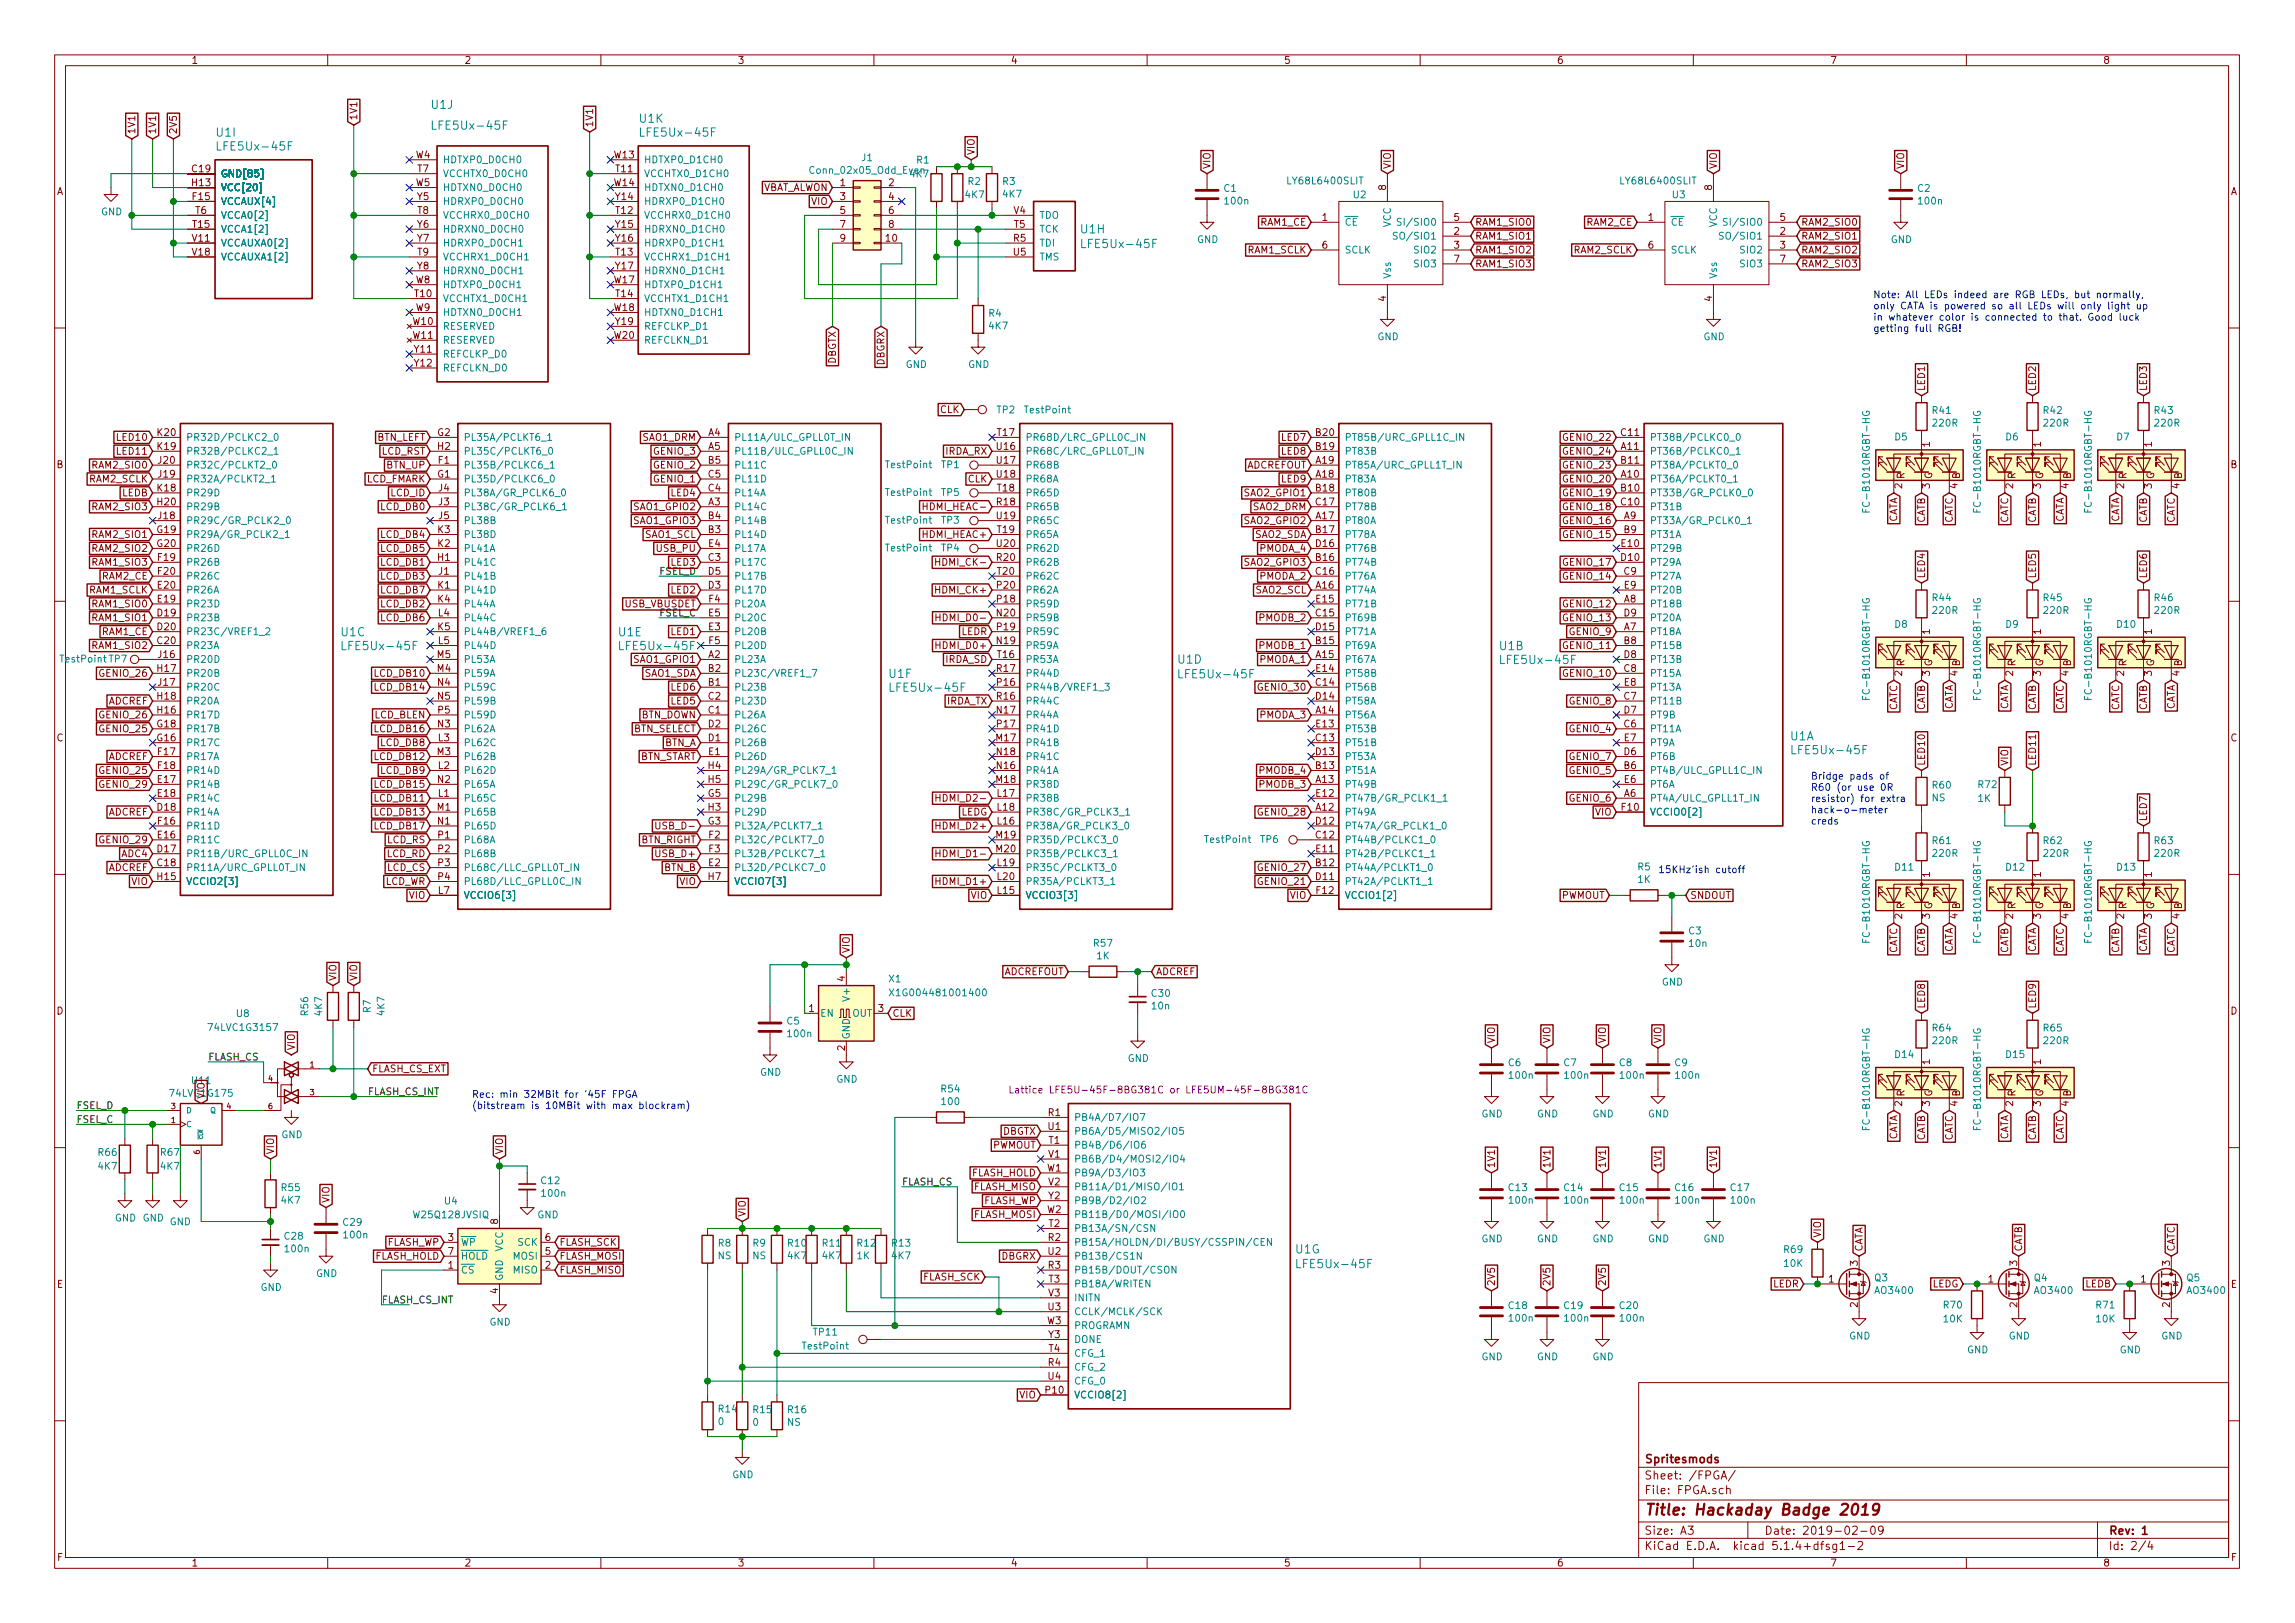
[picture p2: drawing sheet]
<svg xmlns="http://www.w3.org/2000/svg" width="420mm" height="297mm" viewBox="0 0 420 297" stroke-linecap="round" stroke-linejoin="round" font-family="sans-serif">
<defs><g id="words">
<text font-size="2.8" fill="#840000" x="301" y="277.3">Title: Hackaday Badge 2019</text>
<g font-size="2.1" fill="#008484">
<text x="79" y="19.9">U1J</text>
<text x="79.8" y="23.7">LFE5Ux-45F</text>
<text x="117.1" y="22.5">U1K</text>
<text x="39.7" y="25">U1I</text>
<text x="40.5" y="27.5">LFE5Ux-45F</text>
<text x="117.9" y="25">LFE5Ux-45F</text>
<text x="197.9" y="42.7">U1H</text>
<text x="198.7" y="45.4">LFE5Ux-45F</text>
<text x="62.5" y="116.4">U1C</text>
<text x="63.3" y="119">LFE5Ux-45F</text>
<text x="113.3" y="116.4">U1E</text>
<text x="114.1" y="119">LFE5Ux-45F</text>
<text x="274.6" y="119">U1B</text>
<text x="162.8" y="124.1">U1F</text>
<text x="215.7" y="121.4">U1D</text>
<text x="216.5" y="124.1">LFE5Ux-45F</text>
<text x="275.4" y="121.5">LFE5Ux-45F</text>
<text x="163.7" y="126.6">LFE5Ux-45F</text>
<text x="327.8" y="135.5">U1A</text>
<text x="328.8" y="138">LFE5Ux-45F</text>
<text x="237.2" y="229.4">U1G</text>
<text x="238.1" y="232.1">LFE5Ux-45F</text>
</g>
<g font-size="2.1" fill="#840000">
<text x="301" y="267.8">Spritesmods</text>
<text x="301" y="273.5">File: FPGA.sch</text>
<text x="301" y="270.8">Sheet: /FPGA/</text>
<text x="301" y="280.9">Size: A3</text>
<text x="323" y="280.9">Date: 2019-02-09</text>
<text x="386" y="280.9">Rev: 1</text>
<text x="301" y="283.7">KiCad E.D.A. kicad 5.1.4+dfsg1-2</text>
<text x="386" y="283.7">Id: 2/4</text>
</g>
<g font-size="1.8" fill="#840000">
<text x="35" y="11.7">1</text>
<text x="85" y="11.7">2</text>
<text x="135" y="11.7">3</text>
<text x="185" y="11.7">4</text>
<text x="235" y="11.7">5</text>
<text x="285" y="11.7">6</text>
<text x="335" y="11.7">7</text>
<text x="385" y="11.7">8</text>
<text x="65.4" y="22.1" transform="rotate(-90 65.4 22.1)">1V1</text>
<text x="108.6" y="23.4" transform="rotate(-90 108.6 23.4)">1V1</text>
<text x="24.8" y="24.6" transform="rotate(-90 24.8 24.6)">1V1</text>
<text x="28.6" y="24.6" transform="rotate(-90 28.6 24.6)">1V1</text>
<text x="32.4" y="24.6" transform="rotate(-90 32.4 24.6)">2V5</text>
<text x="76.1" y="29">W4</text>
<text x="112.5" y="29">W13</text>
<text x="178.4" y="28.5" transform="rotate(-90 178.4 28.5)">VIO</text>
<text x="10.4" y="35.7">A</text>
<text x="35.2" y="31.5">C19</text>
<text x="35.2" y="34.1">H13</text>
<text x="76.1" y="34.1">W5</text>
<text x="76.5" y="31.5">T7</text>
<text x="112.5" y="34.1">W14</text>
<text x="112.8" y="31.5">T11</text>
<text x="139.1" y="35">VBAT_ALWON</text>
<text x="153.8" y="34.1">1</text>
<text x="162.7" y="34.1">2</text>
<text x="221.6" y="31" transform="rotate(-90 221.6 31)">VIO</text>
<text x="253.7" y="34.8" transform="rotate(-90 253.7 34.8)">8</text>
<text x="254.6" y="31" transform="rotate(-90 254.6 31)">VIO</text>
<text x="313.4" y="34.8" transform="rotate(-90 313.4 34.8)">8</text>
<text x="314.3" y="31" transform="rotate(-90 314.3 31)">VIO</text>
<text x="348.6" y="31" transform="rotate(-90 348.6 31)">VIO</text>
<text x="408.4" y="35.7">A</text>
<text x="35.3" y="36.6">F15</text>
<text x="35.3" y="41.7">T15</text>
<text x="35.8" y="39.2">T6</text>
<text x="76.4" y="36.6">Y5</text>
<text x="76.4" y="41.7">Y6</text>
<text x="76.5" y="39.2">T8</text>
<text x="112.7" y="36.6">Y14</text>
<text x="112.7" y="41.7">Y15</text>
<text x="112.8" y="39.2">T12</text>
<text x="148.6" y="37.5">VIO</text>
<text x="153.8" y="36.6">3</text>
<text x="153.8" y="39.2">5</text>
<text x="153.8" y="41.7">7</text>
<text x="162.7" y="36.6">4</text>
<text x="162.7" y="39.2">6</text>
<text x="162.7" y="41.7">8</text>
<text x="185.6" y="39.2">V4</text>
<text x="185.7" y="41.7">T5</text>
<text x="230.8" y="41.3">RAM1_CE</text>
<text x="242.1" y="40.4">1</text>
<text x="266.2" y="40.4">5</text>
<text x="270" y="41.3">RAM1_SIO0</text>
<text x="290.5" y="41.3">RAM2_CE</text>
<text x="301.8" y="40.4">1</text>
<text x="325.9" y="40.4">5</text>
<text x="329.7" y="41.3">RAM2_SIO0</text>
<text x="35.3" y="44.2">V11</text>
<text x="35.3" y="46.8">V18</text>
<text x="76.4" y="44.2">Y7</text>
<text x="76.5" y="46.8">T9</text>
<text x="112.7" y="44.2">Y16</text>
<text x="112.8" y="46.8">T13</text>
<text x="153.8" y="44.2">9</text>
<text x="162.2" y="44.2">10</text>
<text x="185.6" y="44.2">R5</text>
<text x="185.6" y="46.8">U5</text>
<text x="228.4" y="46.4">RAM1_SCLK</text>
<text x="242.1" y="45.5">6</text>
<text x="266.2" y="43">2</text>
<text x="266.2" y="45.5">3</text>
<text x="270" y="46.4">RAM1_SIO2</text>
<text x="270" y="43.9">RAM1_SIO1</text>
<text x="288.1" y="46.4">RAM2_SCLK</text>
<text x="301.8" y="45.5">6</text>
<text x="325.9" y="43">2</text>
<text x="325.9" y="45.5">3</text>
<text x="329.7" y="43.9">RAM2_SIO1</text>
<text x="329.7" y="46.4">RAM2_SIO2</text>
<text x="76.1" y="51.9">W8</text>
<text x="76.4" y="49.3">Y8</text>
<text x="112.5" y="51.9">W17</text>
<text x="112.7" y="49.3">Y17</text>
<text x="266.2" y="48">7</text>
<text x="270" y="48.9">RAM1_SIO3</text>
<text x="325.9" y="48">7</text>
<text x="329.7" y="48.9">RAM2_SIO3</text>
<text x="75.7" y="59.5">W10</text>
<text x="75.9" y="54.4">T10</text>
<text x="76.1" y="56.9">W9</text>
<text x="112.5" y="56.9">W18</text>
<text x="112.7" y="59.5">Y19</text>
<text x="112.8" y="54.4">T14</text>
<text x="253.7" y="55.1" transform="rotate(-90 253.7 55.1)">4</text>
<text x="313.4" y="55.1" transform="rotate(-90 313.4 55.1)">4</text>
<text x="75.7" y="62">W11</text>
<text x="75.9" y="64.6">Y11</text>
<text x="112.5" y="62">W20</text>
<text x="75.9" y="67.1">Y12</text>
<text x="153" y="66.7" transform="rotate(-90 153 66.7)">DBGTX</text>
<text x="161.9" y="66.9" transform="rotate(-90 161.9 66.9)">DBGRX</text>
<text x="352.4" y="71.6" transform="rotate(-90 352.4 71.6)">LED1</text>
<text x="372.7" y="71.6" transform="rotate(-90 372.7 71.6)">LED2</text>
<text x="393.1" y="71.6" transform="rotate(-90 393.1 71.6)">LED3</text>
<text x="172.1" y="75.6">CLK</text>
<text x="21.6" y="80.7">LED10</text>
<text x="21.6" y="83.2">LED11</text>
<text x="28.9" y="79.8">K20</text>
<text x="28.9" y="82.3">K19</text>
<text x="68.9" y="80.7">BTN_LEFT</text>
<text x="69.8" y="83.2">LCD_RST</text>
<text x="80.1" y="79.8">G2</text>
<text x="80.2" y="82.3">H2</text>
<text x="117.7" y="80.7">SAO1_DRM</text>
<text x="119.8" y="83.2">GENIO_3</text>
<text x="129.7" y="79.8">A4</text>
<text x="129.7" y="82.3">A5</text>
<text x="173.1" y="83.2">IRDA_RX</text>
<text x="182.5" y="82.3">U16</text>
<text x="182.6" y="79.8">T17</text>
<text x="234.7" y="80.7">LED7</text>
<text x="234.7" y="83.2">LED8</text>
<text x="240.9" y="79.8">B20</text>
<text x="240.9" y="82.3">B19</text>
<text x="286.5" y="80.7">GENIO_22</text>
<text x="286.5" y="83.2">GENIO_24</text>
<text x="296.8" y="79.8">C11</text>
<text x="296.8" y="82.3">A11</text>
<text x="353.3" y="81.8" transform="rotate(-90 353.3 81.8)">1</text>
<text x="373.6" y="81.8" transform="rotate(-90 373.6 81.8)">1</text>
<text x="394" y="81.8" transform="rotate(-90 394 81.8)">1</text>
<text x="10.4" y="85.7">B</text>
<text x="16.3" y="88.3">RAM2_SCLK</text>
<text x="17.1" y="85.8">RAM2_SIO0</text>
<text x="28.9" y="90">K18</text>
<text x="29" y="84.9">J20</text>
<text x="29" y="87.4">J19</text>
<text x="67" y="88.3">LCD_FMARK</text>
<text x="70.9" y="85.8">BTN_UP</text>
<text x="80.1" y="87.4">G1</text>
<text x="80.3" y="84.9">F1</text>
<text x="80.3" y="90">J4</text>
<text x="119.8" y="85.8">GENIO_2</text>
<text x="119.8" y="88.3">GENIO_1</text>
<text x="129.7" y="84.9">B5</text>
<text x="129.7" y="87.4">C5</text>
<text x="129.7" y="90">C4</text>
<text x="177.2" y="88.3">CLK</text>
<text x="182.5" y="84.9">U17</text>
<text x="182.5" y="87.4">U18</text>
<text x="182.6" y="90">T18</text>
<text x="228.1" y="85.8">ADCREFOUT</text>
<text x="234.7" y="88.3">LED9</text>
<text x="240.9" y="84.9">A19</text>
<text x="240.9" y="87.4">A18</text>
<text x="240.9" y="90">B18</text>
<text x="286.5" y="88.3">GENIO_20</text>
<text x="286.5" y="85.8">GENIO_23</text>
<text x="296.8" y="84.9">B11</text>
<text x="296.8" y="87.4">A10</text>
<text x="296.8" y="90">B10</text>
<text x="348.2" y="89.4" transform="rotate(-90 348.2 89.4)">2</text>
<text x="348.7" y="87.7" transform="rotate(-90 348.7 87.7)">R</text>
<text x="353.3" y="89.4" transform="rotate(-90 353.3 89.4)">3</text>
<text x="353.7" y="87.7" transform="rotate(-90 353.7 87.7)">G</text>
<text x="358.4" y="89.4" transform="rotate(-90 358.4 89.4)">4</text>
<text x="358.8" y="87.7" transform="rotate(-90 358.8 87.7)">B</text>
<text x="368.6" y="89.4" transform="rotate(-90 368.6 89.4)">2</text>
<text x="369" y="87.7" transform="rotate(-90 369 87.7)">R</text>
<text x="373.6" y="89.4" transform="rotate(-90 373.6 89.4)">3</text>
<text x="374.1" y="87.7" transform="rotate(-90 374.1 87.7)">G</text>
<text x="378.7" y="89.4" transform="rotate(-90 378.7 89.4)">4</text>
<text x="379.1" y="87.7" transform="rotate(-90 379.1 87.7)">B</text>
<text x="388.9" y="89.4" transform="rotate(-90 388.9 89.4)">2</text>
<text x="389.3" y="87.7" transform="rotate(-90 389.3 87.7)">R</text>
<text x="394" y="89.4" transform="rotate(-90 394 89.4)">3</text>
<text x="394.4" y="87.7" transform="rotate(-90 394.4 87.7)">G</text>
<text x="399" y="89.4" transform="rotate(-90 399 89.4)">4</text>
<text x="399.5" y="87.7" transform="rotate(-90 399.5 87.7)">B</text>
<text x="408.4" y="85.7">B</text>
<text x="17.1" y="93.4">RAM2_SIO3</text>
<text x="22.3" y="90.8">LEDB</text>
<text x="28.9" y="92.5">H20</text>
<text x="29" y="95">J18</text>
<text x="69.8" y="93.4">LCD_DB0</text>
<text x="71.6" y="90.8">LCD_ID</text>
<text x="80.3" y="92.5">J3</text>
<text x="80.3" y="95">J5</text>
<text x="116.3" y="93.4">SAO1_GPIO2</text>
<text x="116.3" y="95.9">SAO1_GPIO3</text>
<text x="123" y="90.8">LED4</text>
<text x="129.7" y="92.5">A3</text>
<text x="129.7" y="95">B4</text>
<text x="169.7" y="93.4">HDMI_HEAC-</text>
<text x="182.5" y="92.5">R18</text>
<text x="182.5" y="95">U19</text>
<text x="228" y="90.8">SAO2_GPIO1</text>
<text x="228" y="95.9">SAO2_GPIO2</text>
<text x="229.4" y="93.4">SAO2_DRM</text>
<text x="240.9" y="92.5">C17</text>
<text x="240.9" y="95">A17</text>
<text x="286.5" y="95.9">GENIO_16</text>
<text x="286.5" y="93.4">GENIO_18</text>
<text x="286.5" y="90.8">GENIO_19</text>
<text x="296.8" y="92.5">C10</text>
<text x="297.3" y="95">A9</text>
<text x="347.3" y="95.9" transform="rotate(-90 347.3 95.9)">CATA</text>
<text x="352.4" y="95.9" transform="rotate(-90 352.4 95.9)">CATB</text>
<text x="357.5" y="95.9" transform="rotate(-90 357.5 95.9)">CATC</text>
<text x="367.7" y="95.9" transform="rotate(-90 367.7 95.9)">CATC</text>
<text x="372.7" y="95.9" transform="rotate(-90 372.7 95.9)">CATB</text>
<text x="377.8" y="95.9" transform="rotate(-90 377.8 95.9)">CATA</text>
<text x="388" y="95.9" transform="rotate(-90 388 95.9)">CATA</text>
<text x="393.1" y="95.9" transform="rotate(-90 393.1 95.9)">CATB</text>
<text x="398.1" y="95.9" transform="rotate(-90 398.1 95.9)">CATC</text>
<text x="17.1" y="98.5">RAM2_SIO1</text>
<text x="17.1" y="101">RAM2_SIO2</text>
<text x="28.8" y="97.6">G19</text>
<text x="28.8" y="100.1">G20</text>
<text x="69.8" y="98.5">LCD_DB4</text>
<text x="69.8" y="101">LCD_DB5</text>
<text x="80.2" y="97.6">K3</text>
<text x="80.2" y="100.1">K2</text>
<text x="118.1" y="98.5">SAO1_SCL</text>
<text x="120.3" y="101">USB_PU</text>
<text x="129.7" y="97.6">B3</text>
<text x="129.7" y="100.1">E4</text>
<text x="169.3" y="98.5">HDMI_HEAC+</text>
<text x="182.5" y="100.1">U20</text>
<text x="182.6" y="97.6">T19</text>
<text x="229.7" y="98.5">SAO2_SDA</text>
<text x="230.7" y="101">PMODA_4</text>
<text x="240.9" y="97.6">B17</text>
<text x="240.9" y="100.1">D16</text>
<text x="286.5" y="98.5">GENIO_15</text>
<text x="296.9" y="100.1">E10</text>
<text x="297.3" y="97.6">B9</text>
<text x="17.1" y="103.5">RAM1_SIO3</text>
<text x="18.7" y="106.1">RAM2_CE</text>
<text x="28.9" y="107.7">E20</text>
<text x="29" y="102.7">F19</text>
<text x="29" y="105.2">F20</text>
<text x="69.8" y="103.5">LCD_DB1</text>
<text x="69.8" y="106.1">LCD_DB3</text>
<text x="80.2" y="102.7">H1</text>
<text x="80.2" y="107.7">K1</text>
<text x="80.3" y="105.2">J1</text>
<text x="123" y="103.5">LED3</text>
<text x="129.7" y="102.7">C3</text>
<text x="129.7" y="105.2">D5</text>
<text x="129.7" y="107.7">D3</text>
<text x="172.2" y="103.5">HDMI_CK-</text>
<text x="182.5" y="102.7">R20</text>
<text x="182.6" y="107.7">P20</text>
<text x="182.6" y="105.2">T20</text>
<text x="228" y="103.5">SAO2_GPIO3</text>
<text x="230.7" y="106.1">PMODA_2</text>
<text x="240.9" y="102.7">B16</text>
<text x="240.9" y="105.2">C16</text>
<text x="240.9" y="107.7">A16</text>
<text x="286.5" y="106.1">GENIO_14</text>
<text x="286.5" y="103.5">GENIO_17</text>
<text x="296.8" y="102.7">D10</text>
<text x="297.3" y="105.2">C9</text>
<text x="297.4" y="107.7">E9</text>
<text x="352.4" y="105.9" transform="rotate(-90 352.4 105.9)">LED4</text>
<text x="372.7" y="105.9" transform="rotate(-90 372.7 105.9)">LED5</text>
<text x="393.1" y="105.9" transform="rotate(-90 393.1 105.9)">LED6</text>
<text x="16.3" y="108.6">RAM1_SCLK</text>
<text x="17.1" y="111.2">RAM1_SIO0</text>
<text x="17.1" y="113.7">RAM1_SIO1</text>
<text x="28.9" y="112.8">D19</text>
<text x="28.9" y="110.3">E19</text>
<text x="69.8" y="111.2">LCD_DB2</text>
<text x="69.8" y="113.7">LCD_DB6</text>
<text x="69.8" y="108.6">LCD_DB7</text>
<text x="80.2" y="110.3">K4</text>
<text x="80.3" y="112.8">L4</text>
<text x="114.3" y="111.2">USB_VBUSDET</text>
<text x="123" y="108.6">LED2</text>
<text x="129.7" y="112.8">E5</text>
<text x="129.8" y="110.3">F4</text>
<text x="171.7" y="108.6">HDMI_CK+</text>
<text x="172.5" y="113.7">HDMI_D0-</text>
<text x="182.5" y="112.8">N20</text>
<text x="182.6" y="110.3">P18</text>
<text x="229.9" y="108.6">SAO2_SCL</text>
<text x="230.7" y="113.7">PMODB_2</text>
<text x="240.9" y="112.8">C15</text>
<text x="241" y="110.3">E15</text>
<text x="286.5" y="111.2">GENIO_12</text>
<text x="286.5" y="113.7">GENIO_13</text>
<text x="297.3" y="110.3">A8</text>
<text x="297.3" y="112.8">D9</text>
<text x="17.1" y="118.8">RAM1_SIO2</text>
<text x="18.7" y="116.2">RAM1_CE</text>
<text x="28.9" y="115.4">D20</text>
<text x="28.9" y="117.9">C20</text>
<text x="80.2" y="115.4">K5</text>
<text x="80.3" y="117.9">L5</text>
<text x="123" y="116.2">LED1</text>
<text x="129.7" y="115.4">E3</text>
<text x="129.8" y="117.9">F5</text>
<text x="172" y="118.8">HDMI_D0+</text>
<text x="176" y="116.2">LEDR</text>
<text x="182.5" y="117.9">N19</text>
<text x="182.6" y="115.4">P19</text>
<text x="230.7" y="118.8">PMODB_1</text>
<text x="240.9" y="115.4">D15</text>
<text x="240.9" y="117.9">B15</text>
<text x="286.5" y="118.8">GENIO_11</text>
<text x="287.5" y="116.2">GENIO_9</text>
<text x="297.3" y="115.4">A7</text>
<text x="297.3" y="117.9">B8</text>
<text x="353.3" y="116.1" transform="rotate(-90 353.3 116.1)">1</text>
<text x="373.6" y="116.1" transform="rotate(-90 373.6 116.1)">1</text>
<text x="394" y="116.1" transform="rotate(-90 394 116.1)">1</text>
<text x="18.5" y="123.9">GENIO_26</text>
<text x="28.9" y="123">H17</text>
<text x="29" y="120.4">J16</text>
<text x="29" y="125.5">J17</text>
<text x="68.8" y="123.9">LCD_DB10</text>
<text x="80.1" y="120.4">M5</text>
<text x="80.1" y="123">M4</text>
<text x="80.2" y="125.5">N4</text>
<text x="116.3" y="121.3">SAO1_GPIO1</text>
<text x="118" y="123.9">SAO1_SDA</text>
<text x="129.7" y="120.4">A2</text>
<text x="129.7" y="123">B2</text>
<text x="129.7" y="125.5">B1</text>
<text x="173.1" y="121.3">IRDA_SD</text>
<text x="182.5" y="123">R17</text>
<text x="182.6" y="125.5">P16</text>
<text x="182.6" y="120.4">T16</text>
<text x="230.7" y="121.3">PMODA_1</text>
<text x="240.9" y="120.4">A15</text>
<text x="240.9" y="125.5">C14</text>
<text x="241" y="123">E14</text>
<text x="286.5" y="123.9">GENIO_10</text>
<text x="297.3" y="120.4">D8</text>
<text x="297.3" y="123">C8</text>
<text x="297.4" y="125.5">E8</text>
<text x="348.2" y="123.7" transform="rotate(-90 348.2 123.7)">2</text>
<text x="348.7" y="122" transform="rotate(-90 348.7 122)">R</text>
<text x="353.3" y="123.7" transform="rotate(-90 353.3 123.7)">3</text>
<text x="353.7" y="122" transform="rotate(-90 353.7 122)">G</text>
<text x="358.4" y="123.7" transform="rotate(-90 358.4 123.7)">4</text>
<text x="358.8" y="122" transform="rotate(-90 358.8 122)">B</text>
<text x="368.6" y="123.7" transform="rotate(-90 368.6 123.7)">2</text>
<text x="369" y="122" transform="rotate(-90 369 122)">R</text>
<text x="373.6" y="123.7" transform="rotate(-90 373.6 123.7)">3</text>
<text x="374.1" y="122" transform="rotate(-90 374.1 122)">G</text>
<text x="378.7" y="123.7" transform="rotate(-90 378.7 123.7)">4</text>
<text x="379.1" y="122" transform="rotate(-90 379.1 122)">B</text>
<text x="388.9" y="123.7" transform="rotate(-90 388.9 123.7)">2</text>
<text x="389.3" y="122" transform="rotate(-90 389.3 122)">R</text>
<text x="394" y="123.7" transform="rotate(-90 394 123.7)">3</text>
<text x="394.4" y="122" transform="rotate(-90 394.4 122)">G</text>
<text x="399" y="123.7" transform="rotate(-90 399 123.7)">4</text>
<text x="399.5" y="122" transform="rotate(-90 399.5 122)">B</text>
<text x="18.5" y="131.5">GENIO_26</text>
<text x="19.8" y="128.9">ADCREF</text>
<text x="28.9" y="128.1">H18</text>
<text x="28.9" y="130.6">H16</text>
<text x="68.5" y="131.5">LCD_BLEN</text>
<text x="68.8" y="126.4">LCD_DB14</text>
<text x="80.2" y="128.1">N5</text>
<text x="80.2" y="130.6">P5</text>
<text x="117.3" y="131.5">BTN_DOWN</text>
<text x="123" y="128.9">LED5</text>
<text x="123" y="126.4">LED6</text>
<text x="129.7" y="128.1">C2</text>
<text x="129.7" y="130.6">C1</text>
<text x="173.3" y="128.9">IRDA_TX</text>
<text x="182.5" y="128.1">R16</text>
<text x="182.5" y="130.6">N17</text>
<text x="230.6" y="126.4">GENIO_30</text>
<text x="230.7" y="131.5">PMODA_3</text>
<text x="240.9" y="128.1">D14</text>
<text x="240.9" y="130.6">A14</text>
<text x="287.5" y="128.9">GENIO_8</text>
<text x="297.3" y="128.1">C7</text>
<text x="297.3" y="130.6">D7</text>
<text x="347.3" y="130.2" transform="rotate(-90 347.3 130.2)">CATC</text>
<text x="352.4" y="130.2" transform="rotate(-90 352.4 130.2)">CATB</text>
<text x="357.5" y="130.2" transform="rotate(-90 357.5 130.2)">CATA</text>
<text x="367.7" y="130.2" transform="rotate(-90 367.7 130.2)">CATA</text>
<text x="372.7" y="130.2" transform="rotate(-90 372.7 130.2)">CATB</text>
<text x="377.8" y="130.2" transform="rotate(-90 377.8 130.2)">CATC</text>
<text x="388" y="130.2" transform="rotate(-90 388 130.2)">CATC</text>
<text x="393.1" y="130.2" transform="rotate(-90 393.1 130.2)">CATB</text>
<text x="398.1" y="130.2" transform="rotate(-90 398.1 130.2)">CATA</text>
<text x="10.4" y="135.7">C</text>
<text x="18.5" y="134">GENIO_25</text>
<text x="28.8" y="133.1">G18</text>
<text x="28.8" y="135.7">G16</text>
<text x="68.8" y="134">LCD_DB16</text>
<text x="69.8" y="136.6">LCD_DB8</text>
<text x="80.2" y="133.1">N3</text>
<text x="80.3" y="135.7">L3</text>
<text x="115.9" y="134">BTN_SELECT</text>
<text x="121.6" y="136.6">BTN_A</text>
<text x="129.7" y="133.1">D2</text>
<text x="129.7" y="135.7">D1</text>
<text x="182.4" y="135.7">M17</text>
<text x="182.6" y="133.1">P17</text>
<text x="240.9" y="135.7">C13</text>
<text x="241" y="133.1">E13</text>
<text x="287.5" y="134">GENIO_4</text>
<text x="297.3" y="133.1">C6</text>
<text x="297.4" y="135.7">E7</text>
<text x="408.4" y="135.7">C</text>
<text x="18.5" y="141.6">GENIO_25</text>
<text x="19.8" y="139.1">ADCREF</text>
<text x="28.9" y="143.3">E17</text>
<text x="29" y="138.2">F17</text>
<text x="29" y="140.8">F18</text>
<text x="68.8" y="139.1">LCD_DB12</text>
<text x="69.8" y="141.6">LCD_DB9</text>
<text x="80.1" y="138.2">M3</text>
<text x="80.2" y="143.3">N2</text>
<text x="80.3" y="140.8">L2</text>
<text x="117" y="139.1">BTN_START</text>
<text x="129.7" y="140.8">H4</text>
<text x="129.7" y="143.3">H5</text>
<text x="129.7" y="138.2">E1</text>
<text x="182.4" y="143.3">M18</text>
<text x="182.5" y="138.2">N18</text>
<text x="182.5" y="140.8">N16</text>
<text x="230.7" y="141.6">PMODB_4</text>
<text x="240.9" y="138.2">D13</text>
<text x="240.9" y="140.8">B13</text>
<text x="240.9" y="143.3">A13</text>
<text x="287.5" y="139.1">GENIO_7</text>
<text x="287.5" y="141.6">GENIO_5</text>
<text x="297.3" y="138.2">D6</text>
<text x="297.3" y="140.8">B6</text>
<text x="297.4" y="143.3">E6</text>
<text x="352.4" y="140.2" transform="rotate(-90 352.4 140.2)">LED10</text>
<text x="367.7" y="140.2" transform="rotate(-90 367.7 140.2)">VIO</text>
<text x="372.7" y="140.2" transform="rotate(-90 372.7 140.2)">LED11</text>
<text x="18.5" y="144.2">GENIO_29</text>
<text x="19.8" y="149.3">ADCREF</text>
<text x="28.9" y="148.4">D18</text>
<text x="28.9" y="145.8">E18</text>
<text x="68.8" y="146.7">LCD_DB11</text>
<text x="68.8" y="149.3">LCD_DB13</text>
<text x="68.8" y="144.2">LCD_DB15</text>
<text x="80.1" y="148.4">M1</text>
<text x="80.3" y="145.8">L1</text>
<text x="129.6" y="145.8">G5</text>
<text x="129.7" y="148.4">H3</text>
<text x="172.5" y="146.7">HDMI_D2-</text>
<text x="175.9" y="149.3">LEDG</text>
<text x="182.6" y="145.8">L17</text>
<text x="182.6" y="148.4">L18</text>
<text x="230.6" y="149.3">GENIO_28</text>
<text x="230.7" y="144.2">PMODB_3</text>
<text x="240.9" y="148.4">A12</text>
<text x="241" y="145.8">E12</text>
<text x="287.5" y="146.7">GENIO_6</text>
<text x="292.1" y="149.3">VIO</text>
<text x="296.9" y="148.4">F10</text>
<text x="297.3" y="145.8">A6</text>
<text x="18.5" y="154.3">GENIO_29</text>
<text x="28.9" y="156">D17</text>
<text x="28.9" y="153.5">E16</text>
<text x="29" y="150.9">F16</text>
<text x="68.8" y="151.8">LCD_DB17</text>
<text x="70.9" y="154.3">LCD_RS</text>
<text x="80.2" y="150.9">N1</text>
<text x="80.2" y="153.5">P1</text>
<text x="80.2" y="156">P2</text>
<text x="117.4" y="154.3">BTN_RIGHT</text>
<text x="120.9" y="151.8">USB_D-</text>
<text x="129.6" y="150.9">G3</text>
<text x="129.8" y="153.5">F2</text>
<text x="129.8" y="156">F3</text>
<text x="172" y="151.8">HDMI_D2+</text>
<text x="182.4" y="153.5">M19</text>
<text x="182.4" y="156">M20</text>
<text x="182.6" y="150.9">L16</text>
<text x="240.9" y="150.9">D12</text>
<text x="240.9" y="153.5">C12</text>
<text x="241" y="156">E11</text>
<text x="393.1" y="150.4" transform="rotate(-90 393.1 150.4)">LED7</text>
<text x="19.8" y="159.4">ADCREF</text>
<text x="22.3" y="156.9">ADC4</text>
<text x="24.1" y="162">VIO</text>
<text x="28.9" y="158.5">C18</text>
<text x="28.9" y="161.1">H15</text>
<text x="70.4" y="162">LCD_WR</text>
<text x="70.8" y="156.9">LCD_RD</text>
<text x="70.9" y="159.4">LCD_CS</text>
<text x="80.2" y="158.5">P3</text>
<text x="80.2" y="161.1">P4</text>
<text x="120.4" y="156.9">USB_D+</text>
<text x="121.6" y="159.4">BTN_B</text>
<text x="124.4" y="162">VIO</text>
<text x="129.7" y="161.1">H7</text>
<text x="129.7" y="158.5">E2</text>
<text x="172" y="162">HDMI_D1+</text>
<text x="172.5" y="156.9">HDMI_D1-</text>
<text x="182.6" y="158.5">L19</text>
<text x="182.6" y="161.1">L20</text>
<text x="230.6" y="159.4">GENIO_27</text>
<text x="230.6" y="162">GENIO_21</text>
<text x="240.9" y="158.5">B12</text>
<text x="240.9" y="161.1">D11</text>
<text x="353.3" y="160.5" transform="rotate(-90 353.3 160.5)">1</text>
<text x="373.6" y="160.5" transform="rotate(-90 373.6 160.5)">1</text>
<text x="394" y="160.5" transform="rotate(-90 394 160.5)">1</text>
<text x="74.9" y="164.5">VIO</text>
<text x="80.3" y="163.6">L7</text>
<text x="177.8" y="164.5">VIO</text>
<text x="182.6" y="163.6">L15</text>
<text x="236.2" y="164.5">VIO</text>
<text x="241" y="163.6">F12</text>
<text x="285.8" y="164.5">PWMOUT</text>
<text x="309.4" y="164.5">SNDOUT</text>
<text x="348.7" y="166.4" transform="rotate(-90 348.7 166.4)">R</text>
<text x="353.7" y="166.5" transform="rotate(-90 353.7 166.5)">G</text>
<text x="358.8" y="166.4" transform="rotate(-90 358.8 166.4)">B</text>
<text x="369" y="166.4" transform="rotate(-90 369 166.4)">R</text>
<text x="374.1" y="166.5" transform="rotate(-90 374.1 166.5)">G</text>
<text x="379.1" y="166.4" transform="rotate(-90 379.1 166.4)">B</text>
<text x="389.3" y="166.4" transform="rotate(-90 389.3 166.4)">R</text>
<text x="394.4" y="166.5" transform="rotate(-90 394.4 166.5)">G</text>
<text x="399.5" y="166.4" transform="rotate(-90 399.5 166.4)">B</text>
<text x="348.2" y="168.2" transform="rotate(-90 348.2 168.2)">2</text>
<text x="353.3" y="168.2" transform="rotate(-90 353.3 168.2)">3</text>
<text x="358.4" y="168.2" transform="rotate(-90 358.4 168.2)">4</text>
<text x="368.6" y="168.2" transform="rotate(-90 368.6 168.2)">2</text>
<text x="373.6" y="168.2" transform="rotate(-90 373.6 168.2)">3</text>
<text x="378.7" y="168.2" transform="rotate(-90 378.7 168.2)">4</text>
<text x="388.9" y="168.2" transform="rotate(-90 388.9 168.2)">2</text>
<text x="394" y="168.2" transform="rotate(-90 394 168.2)">3</text>
<text x="399" y="168.2" transform="rotate(-90 399 168.2)">4</text>
<text x="61.6" y="179.6" transform="rotate(-90 61.6 179.6)">VIO</text>
<text x="65.4" y="179.6" transform="rotate(-90 65.4 179.6)">VIO</text>
<text x="154.7" y="179.6" transform="rotate(-90 154.7 179.6)">4</text>
<text x="155.6" y="174.5" transform="rotate(-90 155.6 174.5)">VIO</text>
<text x="183.7" y="178.5">ADCREFOUT</text>
<text x="211.6" y="178.5">ADCREF</text>
<text x="347.3" y="174.6" transform="rotate(-90 347.3 174.6)">CATC</text>
<text x="352.4" y="174.6" transform="rotate(-90 352.4 174.6)">CATB</text>
<text x="357.5" y="174.6" transform="rotate(-90 357.5 174.6)">CATA</text>
<text x="367.7" y="174.6" transform="rotate(-90 367.7 174.6)">CATB</text>
<text x="372.7" y="174.6" transform="rotate(-90 372.7 174.6)">CATA</text>
<text x="377.8" y="174.6" transform="rotate(-90 377.8 174.6)">CATC</text>
<text x="388" y="174.6" transform="rotate(-90 388 174.6)">CATB</text>
<text x="393.1" y="174.6" transform="rotate(-90 393.1 174.6)">CATA</text>
<text x="398.1" y="174.6" transform="rotate(-90 398.1 174.6)">CATC</text>
<text x="10.4" y="185.7">D</text>
<text x="148.1" y="185.2">1</text>
<text x="160.8" y="185.2">3</text>
<text x="352.4" y="184.7" transform="rotate(-90 352.4 184.7)">LED8</text>
<text x="372.7" y="184.7" transform="rotate(-90 372.7 184.7)">LED9</text>
<text x="408.4" y="185.7">D</text>
<text x="163.3" y="186.1">CLK</text>
<text x="273.7" y="191" transform="rotate(-90 273.7 191)">VIO</text>
<text x="283.8" y="191" transform="rotate(-90 283.8 191)">VIO</text>
<text x="294" y="191" transform="rotate(-90 294 191)">VIO</text>
<text x="304.2" y="191" transform="rotate(-90 304.2 191)">VIO</text>
<text x="54" y="192.3" transform="rotate(-90 54 192.3)">VIO</text>
<text x="68.1" y="196.3">FLASH_CS_EXT</text>
<text x="154.7" y="192.3" transform="rotate(-90 154.7 192.3)">2</text>
<text x="353.3" y="194.8" transform="rotate(-90 353.3 194.8)">1</text>
<text x="373.6" y="194.8" transform="rotate(-90 373.6 194.8)">1</text>
<text x="37.5" y="201.2" transform="rotate(-90 37.5 201.2)">VIO</text>
<text x="348.2" y="202.4" transform="rotate(-90 348.2 202.4)">2</text>
<text x="348.7" y="200.7" transform="rotate(-90 348.7 200.7)">R</text>
<text x="353.3" y="202.4" transform="rotate(-90 353.3 202.4)">3</text>
<text x="353.7" y="200.7" transform="rotate(-90 353.7 200.7)">G</text>
<text x="358.4" y="202.4" transform="rotate(-90 358.4 202.4)">4</text>
<text x="358.8" y="200.7" transform="rotate(-90 358.8 200.7)">B</text>
<text x="368.6" y="202.4" transform="rotate(-90 368.6 202.4)">2</text>
<text x="369" y="200.7" transform="rotate(-90 369 200.7)">R</text>
<text x="373.6" y="202.4" transform="rotate(-90 373.6 202.4)">3</text>
<text x="374.1" y="200.7" transform="rotate(-90 374.1 200.7)">G</text>
<text x="378.7" y="202.4" transform="rotate(-90 378.7 202.4)">4</text>
<text x="379.1" y="200.7" transform="rotate(-90 379.1 200.7)">B</text>
<text x="183.5" y="207.7">DBGTX</text>
<text x="191.9" y="204.3">R1</text>
<text x="191.9" y="206.8">U1</text>
<text x="192" y="209.3">T1</text>
<text x="347.3" y="208.9" transform="rotate(-90 347.3 208.9)">CATA</text>
<text x="352.4" y="208.9" transform="rotate(-90 352.4 208.9)">CATB</text>
<text x="357.5" y="208.9" transform="rotate(-90 357.5 208.9)">CATC</text>
<text x="367.7" y="208.9" transform="rotate(-90 367.7 208.9)">CATA</text>
<text x="372.7" y="208.9" transform="rotate(-90 372.7 208.9)">CATB</text>
<text x="377.8" y="208.9" transform="rotate(-90 377.8 208.9)">CATC</text>
<text x="50.2" y="211.3" transform="rotate(-90 50.2 211.3)">VIO</text>
<text x="92.1" y="211.3" transform="rotate(-90 92.1 211.3)">VIO</text>
<text x="177.8" y="215.3">FLASH_HOLD</text>
<text x="181.7" y="210.2">PWMOUT</text>
<text x="191.7" y="214.4">W1</text>
<text x="192" y="211.9">V1</text>
<text x="273.7" y="213.9" transform="rotate(-90 273.7 213.9)">1V1</text>
<text x="283.8" y="213.9" transform="rotate(-90 283.8 213.9)">1V1</text>
<text x="294" y="213.9" transform="rotate(-90 294 213.9)">1V1</text>
<text x="304.2" y="213.9" transform="rotate(-90 304.2 213.9)">1V1</text>
<text x="314.3" y="213.9" transform="rotate(-90 314.3 213.9)">1V1</text>
<text x="60.3" y="220.2" transform="rotate(-90 60.3 220.2)">VIO</text>
<text x="178.3" y="217.8">FLASH_MISO</text>
<text x="180" y="220.4">FLASH_WP</text>
<text x="192" y="217">V2</text>
<text x="192" y="219.5">Y2</text>
<text x="82.1" y="227.1">3</text>
<text x="91.2" y="224" transform="rotate(-90 91.2 224)">8</text>
<text x="99.8" y="227.1">6</text>
<text x="136.5" y="222.8" transform="rotate(-90 136.5 222.8)">VIO</text>
<text x="178.3" y="222.9">FLASH_MOSI</text>
<text x="191.7" y="222">W2</text>
<text x="191.9" y="227.1">R2</text>
<text x="192" y="224.6">T2</text>
<text x="333.4" y="226.6" transform="rotate(-90 333.4 226.6)">VIO</text>
<text x="68.6" y="230.5">FLASH_HOLD</text>
<text x="70.8" y="228">FLASH_WP</text>
<text x="82.1" y="232.2">1</text>
<text x="82.1" y="229.7">7</text>
<text x="99.8" y="232.2">2</text>
<text x="99.8" y="229.7">5</text>
<text x="102.4" y="233.1">FLASH_MISO</text>
<text x="102.4" y="228">FLASH_SCK</text>
<text x="102.4" y="230.5">FLASH_MOSI</text>
<text x="183.3" y="230.5">DBGRX</text>
<text x="191.9" y="229.7">U2</text>
<text x="191.9" y="232.2">R3</text>
<text x="340.1" y="231.7" transform="rotate(-90 340.1 231.7)">3</text>
<text x="341" y="229.1" transform="rotate(-90 341 229.1)">CATA</text>
<text x="369.3" y="231.7" transform="rotate(-90 369.3 231.7)">3</text>
<text x="370.2" y="229.1" transform="rotate(-90 370.2 229.1)">CATB</text>
<text x="397.3" y="231.7" transform="rotate(-90 397.3 231.7)">3</text>
<text x="398.1" y="229.1" transform="rotate(-90 398.1 229.1)">CATC</text>
<text x="10.4" y="235.7">E</text>
<text x="91.2" y="236.7" transform="rotate(-90 91.2 236.7)">4</text>
<text x="168.9" y="234.4">FLASH_SCK</text>
<text x="191.9" y="239.8">U3</text>
<text x="192" y="237.3">V3</text>
<text x="192" y="234.7">T3</text>
<text x="273.7" y="235.5" transform="rotate(-90 273.7 235.5)">2V5</text>
<text x="283.8" y="235.5" transform="rotate(-90 283.8 235.5)">2V5</text>
<text x="294" y="235.5" transform="rotate(-90 294 235.5)">2V5</text>
<text x="324.6" y="235.6">LEDR</text>
<text x="334.8" y="234.7">1</text>
<text x="340.1" y="239.3" transform="rotate(-90 340.1 239.3)">2</text>
<text x="353.7" y="235.6">LEDG</text>
<text x="364" y="234.7">1</text>
<text x="369.3" y="239.3" transform="rotate(-90 369.3 239.3)">2</text>
<text x="381.7" y="235.6">LEDB</text>
<text x="391.9" y="234.7">1</text>
<text x="397.3" y="239.3" transform="rotate(-90 397.3 239.3)">2</text>
<text x="408.4" y="235.7">E</text>
<text x="191.7" y="242.4">W3</text>
<text x="192" y="244.9">Y3</text>
<text x="191.9" y="250">R4</text>
<text x="192" y="247.4">T4</text>
<text x="186.7" y="255.9">VIO</text>
<text x="191.5" y="255.1">P10</text>
<text x="191.9" y="252.5">U4</text>
<text x="10.5" y="285.7">F</text>
<text x="35" y="286.7">1</text>
<text x="85" y="286.7">2</text>
<text x="135" y="286.7">3</text>
<text x="185" y="286.7">4</text>
<text x="235" y="286.7">5</text>
<text x="285" y="286.7">6</text>
<text x="335" y="286.7">7</text>
<text x="385" y="286.7">8</text>
<text x="408.5" y="285.7">F</text>
</g>
<g font-size="1.8" fill="#008484">
<text x="81" y="29.9">HDTXP0_D0CH0</text>
<text x="117.9" y="29.9">HDTXP0_D1CH0</text>
<text x="157.8" y="29.5">J1</text>
<text x="167.8" y="29.9">R1</text>
<text x="40.4" y="32.4">GND[85]</text>
<text x="40.4" y="35">VCC[20]</text>
<text x="81" y="32.4">VCCHTX0_D0CH0</text>
<text x="81" y="35">HDTXN0_D0CH0</text>
<text x="117.9" y="32.4">VCCHTX0_D1CH0</text>
<text x="117.9" y="35">HDTXN0_D1CH0</text>
<text x="148.7" y="31.8">Conn_02x05_Odd_Even</text>
<text x="166.6" y="32.5">4K7</text>
<text x="177.2" y="33.8">R2</text>
<text x="183.6" y="33.8">R3</text>
<text x="224.1" y="35.1">C1</text>
<text x="236" y="33.7">LY68L6400SLIT</text>
<text x="297" y="33.7">LY68L6400SLIT</text>
<text x="351.1" y="35.1">C2</text>
<text x="18.5" y="39.4">GND</text>
<text x="40.4" y="37.5">VCCAUX[4]</text>
<text x="40.4" y="40">VCCA0[2]</text>
<text x="81" y="37.5">HDRXP0_D0CH0</text>
<text x="81" y="40">VCCHRX0_D0CH0</text>
<text x="117.9" y="37.5">HDRXP0_D1CH0</text>
<text x="117.9" y="40">VCCHRX0_D1CH0</text>
<text x="176.8" y="36.3">4K7</text>
<text x="183.7" y="36.2">4K7</text>
<text x="190.2" y="40">TDO</text>
<text x="224.4" y="37.4">100n</text>
<text x="246.1" y="41.3">CE</text>
<text x="247.8" y="36.3">U2</text>
<text x="254.6" y="41.6" transform="rotate(-90 254.6 41.6)">VCC</text>
<text x="256.9" y="41.3">SI/SIO0</text>
<text x="305.8" y="41.3">CE</text>
<text x="306.2" y="36.3">U3</text>
<text x="314.3" y="41.6" transform="rotate(-90 314.3 41.6)">VCC</text>
<text x="316.6" y="41.3">SI/SIO0</text>
<text x="351.4" y="37.4">100n</text>
<text x="40.4" y="42.6">VCCA1[2]</text>
<text x="40.4" y="45.1">VCCAUXA0[2]</text>
<text x="40.4" y="47.7">VCCAUXA1[2]</text>
<text x="81" y="42.6">HDRXN0_D0CH0</text>
<text x="81" y="45.1">HDRXP0_D0CH1</text>
<text x="81" y="47.7">VCCHRX1_D0CH1</text>
<text x="117.9" y="42.6">HDRXN0_D1CH0</text>
<text x="117.9" y="45.1">HDRXP0_D1CH1</text>
<text x="117.9" y="47.7">VCCHRX1_D1CH1</text>
<text x="190.2" y="42.6">TCK</text>
<text x="190.2" y="45.1">TDI</text>
<text x="190.2" y="47.7">TMS</text>
<text x="219.2" y="44.5">GND</text>
<text x="246.1" y="46.4">SCLK</text>
<text x="256.1" y="43.9">SO/SIO1</text>
<text x="259.1" y="46.4">SIO2</text>
<text x="305.8" y="46.4">SCLK</text>
<text x="315.7" y="43.9">SO/SIO1</text>
<text x="318.8" y="46.4">SIO2</text>
<text x="346.2" y="44.5">GND</text>
<text x="81" y="50.2">HDRXN0_D0CH1</text>
<text x="81" y="52.7">HDTXP0_D0CH1</text>
<text x="117.9" y="50.2">HDRXN0_D1CH1</text>
<text x="117.9" y="52.7">HDTXP0_D1CH1</text>
<text x="254.6" y="51.1" transform="rotate(-90 254.6 51.1)">Vss</text>
<text x="259.1" y="48.9">SIO3</text>
<text x="314.3" y="51.1" transform="rotate(-90 314.3 51.1)">Vss</text>
<text x="318.8" y="48.9">SIO3</text>
<text x="81" y="55.3">VCCHTX1_D0CH1</text>
<text x="81" y="57.8">HDTXN0_D0CH1</text>
<text x="117.9" y="55.3">VCCHTX1_D1CH1</text>
<text x="117.9" y="57.8">HDTXN0_D1CH1</text>
<text x="181.1" y="58">R4</text>
<text x="81" y="60.4">RESERVED</text>
<text x="81" y="62.9">RESERVED</text>
<text x="81" y="65.4">REFCLKP_D0</text>
<text x="117.9" y="60.4">REFCLKP_D1</text>
<text x="117.9" y="62.9">REFCLKN_D1</text>
<text x="181.1" y="60.3">4K7</text>
<text x="252.2" y="62.3">GND</text>
<text x="311.9" y="62.3">GND</text>
<text x="81" y="68">REFCLKN_D0</text>
<text x="165.8" y="67.3">GND</text>
<text x="177.2" y="67.3">GND</text>
<text x="182.5" y="75.7">TP2</text>
<text x="187.8" y="75.7">TestPoint</text>
<text x="353.8" y="75.8">R41</text>
<text x="374.2" y="75.8">R42</text>
<text x="394.5" y="75.8">R43</text>
<text x="34" y="80.7">PR32D/PCLKC2_0</text>
<text x="34" y="83.2">PR32B/PCLKC2_1</text>
<text x="84.8" y="80.7">PL35A/PCLKT6_1</text>
<text x="84.8" y="83.2">PL35C/PCLKT6_0</text>
<text x="134.4" y="80.7">PL11A/ULC_GPLL0T_IN</text>
<text x="134.4" y="83.2">PL11B/ULC_GPLL0C_IN</text>
<text x="187.7" y="80.7">PR68D/LRC_GPLL0C_IN</text>
<text x="187.7" y="83.2">PR68C/LRC_GPLL0T_IN</text>
<text x="246.1" y="80.7">PT85B/URC_GPLL1C_IN</text>
<text x="246.1" y="83.2">PT83B</text>
<text x="302" y="80.7">PT38B/PCLKC0_0</text>
<text x="302" y="83.2">PT36B/PCLKC0_1</text>
<text x="346.9" y="80.6">D5</text>
<text x="354" y="78.1">220R</text>
<text x="367.2" y="80.6">D6</text>
<text x="374.3" y="78.1">220R</text>
<text x="387.6" y="80.6">D7</text>
<text x="394.6" y="78.1">220R</text>
<text x="34" y="85.8">PR32C/PCLKT2_0</text>
<text x="34" y="88.3">PR32A/PCLKT2_1</text>
<text x="84.8" y="85.8">PL35B/PCLKC6_1</text>
<text x="84.8" y="88.3">PL35D/PCLKC6_0</text>
<text x="134.4" y="85.8">PL11C</text>
<text x="134.4" y="88.3">PL11D</text>
<text x="162.3" y="85.7">TestPoint</text>
<text x="172.4" y="85.7">TP1</text>
<text x="187.7" y="85.8">PR68B</text>
<text x="187.7" y="88.3">PR68A</text>
<text x="246.1" y="85.8">PT85A/URC_GPLL1T_IN</text>
<text x="246.1" y="88.3">PT83A</text>
<text x="302" y="85.8">PT38A/PCLKT0_0</text>
<text x="302" y="88.3">PT36A/PCLKT0_1</text>
<text x="34" y="90.8">PR29D</text>
<text x="34" y="93.4">PR29B</text>
<text x="34" y="95.9">PR29C/GR_PCLK2_0</text>
<text x="84.8" y="90.8">PL38A/GR_PCLK6_0</text>
<text x="84.8" y="93.4">PL38C/GR_PCLK6_1</text>
<text x="84.8" y="95.9">PL38B</text>
<text x="134.4" y="90.8">PL14A</text>
<text x="134.4" y="93.4">PL14C</text>
<text x="134.4" y="95.9">PL14B</text>
<text x="162.3" y="90.8">TestPoint</text>
<text x="162.3" y="95.8">TestPoint</text>
<text x="172.4" y="90.8">TP5</text>
<text x="172.4" y="95.8">TP3</text>
<text x="187.7" y="90.8">PR65D</text>
<text x="187.7" y="93.4">PR65B</text>
<text x="187.7" y="95.9">PR65C</text>
<text x="246.1" y="90.8">PT80B</text>
<text x="246.1" y="93.4">PT78B</text>
<text x="246.1" y="95.9">PT80A</text>
<text x="302" y="90.8">PT33B/GR_PCLK0_0</text>
<text x="302" y="93.4">PT31B</text>
<text x="302" y="95.9">PT33A/GR_PCLK0_1</text>
<text x="342.3" y="92.7" transform="rotate(-90 342.3 92.7)">FC-B1010RGBT-HG</text>
<text x="362.6" y="92.7" transform="rotate(-90 362.6 92.7)">FC-B1010RGBT-HG</text>
<text x="383" y="92.7" transform="rotate(-90 383 92.7)">FC-B1010RGBT-HG</text>
<text x="34" y="98.5">PR29A/GR_PCLK2_1</text>
<text x="34" y="101">PR26D</text>
<text x="84.8" y="98.5">PL38D</text>
<text x="84.8" y="101">PL41A</text>
<text x="134.4" y="98.5">PL14D</text>
<text x="134.4" y="101">PL17A</text>
<text x="162.3" y="100.9">TestPoint</text>
<text x="172.4" y="100.9">TP4</text>
<text x="187.7" y="98.5">PR65A</text>
<text x="187.7" y="101">PR62D</text>
<text x="246.1" y="98.5">PT78A</text>
<text x="246.1" y="101">PT76B</text>
<text x="302" y="98.5">PT31A</text>
<text x="302" y="101">PT29B</text>
<text x="34" y="103.5">PR26B</text>
<text x="34" y="106.1">PR26C</text>
<text x="84.8" y="103.5">PL41C</text>
<text x="84.8" y="106.1">PL41B</text>
<text x="134.4" y="103.5">PL17C</text>
<text x="134.4" y="106.1">PL17B</text>
<text x="187.7" y="103.5">PR62B</text>
<text x="187.7" y="106.1">PR62C</text>
<text x="246.1" y="103.5">PT74B</text>
<text x="246.1" y="106.1">PT76A</text>
<text x="302" y="103.5">PT29A</text>
<text x="302" y="106.1">PT27A</text>
<text x="34" y="108.6">PR26A</text>
<text x="34" y="111.2">PR23D</text>
<text x="34" y="113.7">PR23B</text>
<text x="84.8" y="108.6">PL41D</text>
<text x="84.8" y="111.2">PL44A</text>
<text x="84.8" y="113.7">PL44C</text>
<text x="134.4" y="108.6">PL17D</text>
<text x="134.4" y="111.2">PL20A</text>
<text x="134.4" y="113.7">PL20C</text>
<text x="187.7" y="108.6">PR62A</text>
<text x="187.7" y="111.2">PR59D</text>
<text x="187.7" y="113.7">PR59B</text>
<text x="246.1" y="108.6">PT74A</text>
<text x="246.1" y="111.2">PT71B</text>
<text x="246.1" y="113.7">PT69B</text>
<text x="302" y="108.6">PT20B</text>
<text x="302" y="111.2">PT18B</text>
<text x="302" y="113.7">PT20A</text>
<text x="353.8" y="110">R44</text>
<text x="354" y="112.4">220R</text>
<text x="374.2" y="110">R45</text>
<text x="374.3" y="112.4">220R</text>
<text x="394.5" y="110">R46</text>
<text x="394.6" y="112.4">220R</text>
<text x="34" y="116.2">PR23C/VREF1_2</text>
<text x="34" y="118.8">PR23A</text>
<text x="84.8" y="116.2">PL44B/VREF1_6</text>
<text x="84.8" y="118.8">PL44D</text>
<text x="134.4" y="116.2">PL20B</text>
<text x="134.4" y="118.8">PL20D</text>
<text x="187.7" y="116.2">PR59C</text>
<text x="187.7" y="118.8">PR59A</text>
<text x="246.1" y="116.2">PT71A</text>
<text x="246.1" y="118.8">PT69A</text>
<text x="302" y="116.2">PT18A</text>
<text x="302" y="118.8">PT15B</text>
<text x="346.9" y="114.9">D8</text>
<text x="367.2" y="114.9">D9</text>
<text x="387.6" y="114.9">D10</text>
<text x="11.2" y="121.2">TestPoint</text>
<text x="20" y="121.2">TP7</text>
<text x="34" y="121.3">PR20D</text>
<text x="34" y="123.9">PR20B</text>
<text x="84.8" y="121.3">PL53A</text>
<text x="84.8" y="123.9">PL59A</text>
<text x="134.4" y="121.3">PL23A</text>
<text x="134.4" y="123.9">PL23C/VREF1_7</text>
<text x="187.7" y="121.3">PR53A</text>
<text x="187.7" y="123.9">PR44D</text>
<text x="246.1" y="121.3">PT67A</text>
<text x="246.1" y="123.9">PT58B</text>
<text x="302" y="121.3">PT13B</text>
<text x="302" y="123.9">PT15A</text>
<text x="34" y="126.4">PR20C</text>
<text x="34" y="128.9">PR20A</text>
<text x="34" y="131.5">PR17D</text>
<text x="84.8" y="126.4">PL59C</text>
<text x="84.8" y="128.9">PL59B</text>
<text x="84.8" y="131.5">PL59D</text>
<text x="134.4" y="126.4">PL23B</text>
<text x="134.4" y="128.9">PL23D</text>
<text x="134.4" y="131.5">PL26A</text>
<text x="187.7" y="126.4">PR44B/VREF1_3</text>
<text x="187.7" y="128.9">PR44C</text>
<text x="187.7" y="131.5">PR44A</text>
<text x="246.1" y="126.4">PT56B</text>
<text x="246.1" y="128.9">PT58A</text>
<text x="246.1" y="131.5">PT56A</text>
<text x="302" y="126.4">PT13A</text>
<text x="302" y="128.9">PT11B</text>
<text x="302" y="131.5">PT9B</text>
<text x="342.3" y="127" transform="rotate(-90 342.3 127)">FC-B1010RGBT-HG</text>
<text x="362.6" y="127" transform="rotate(-90 362.6 127)">FC-B1010RGBT-HG</text>
<text x="383" y="127" transform="rotate(-90 383 127)">FC-B1010RGBT-HG</text>
<text x="34" y="134">PR17B</text>
<text x="34" y="136.6">PR17C</text>
<text x="84.8" y="134">PL62A</text>
<text x="84.8" y="136.6">PL62C</text>
<text x="134.4" y="134">PL26C</text>
<text x="134.4" y="136.6">PL26B</text>
<text x="187.7" y="134">PR41D</text>
<text x="187.7" y="136.6">PR41B</text>
<text x="246.1" y="134">PT53B</text>
<text x="246.1" y="136.6">PT51B</text>
<text x="302" y="134">PT11A</text>
<text x="302" y="136.6">PT9A</text>
<text x="34" y="139.1">PR17A</text>
<text x="34" y="141.6">PR14D</text>
<text x="84.8" y="139.1">PL62B</text>
<text x="84.8" y="141.6">PL62D</text>
<text x="134.4" y="139.1">PL26D</text>
<text x="134.4" y="141.6">PL29A/GR_PCLK7_1</text>
<text x="187.7" y="139.1">PR41C</text>
<text x="187.7" y="141.6">PR41A</text>
<text x="246.1" y="139.1">PT53A</text>
<text x="246.1" y="141.6">PT51A</text>
<text x="302" y="139.1">PT6B</text>
<text x="302" y="141.6">PT4B/ULC_GPLL1C_IN</text>
<text x="34" y="144.2">PR14B</text>
<text x="34" y="146.7">PR14C</text>
<text x="34" y="149.3">PR14A</text>
<text x="84.8" y="144.2">PL65A</text>
<text x="84.8" y="146.7">PL65C</text>
<text x="84.8" y="149.3">PL65B</text>
<text x="134.4" y="144.2">PL29C/GR_PCLK7_0</text>
<text x="134.4" y="146.7">PL29B</text>
<text x="134.4" y="149.3">PL29D</text>
<text x="187.7" y="144.2">PR38D</text>
<text x="187.7" y="146.7">PR38B</text>
<text x="187.7" y="149.3">PR38C/GR_PCLK3_1</text>
<text x="246.1" y="144.2">PT49B</text>
<text x="246.1" y="146.7">PT47B/GR_PCLK1_1</text>
<text x="246.1" y="149.3">PT49A</text>
<text x="302" y="144.2">PT6A</text>
<text x="302" y="146.7">PT4A/ULC_GPLL1T_IN</text>
<text x="302" y="149.3">VCCIO0[2]</text>
<text x="353.7" y="146.6">NS</text>
<text x="353.8" y="144.3">R60</text>
<text x="362.2" y="146.8">1K</text>
<text x="362.2" y="144.2">R72</text>
<text x="34" y="151.8">PR11D</text>
<text x="34" y="154.3">PR11C</text>
<text x="84.8" y="151.8">PL65D</text>
<text x="84.8" y="154.3">PL68A</text>
<text x="134.4" y="151.8">PL32A/PCLKT7_1</text>
<text x="134.4" y="154.3">PL32C/PCLKT7_0</text>
<text x="187.7" y="151.8">PR38A/GR_PCLK3_0</text>
<text x="187.7" y="154.3">PR35D/PCLKC3_0</text>
<text x="220.8" y="154.3">TestPoint</text>
<text x="230.8" y="154.3">TP6</text>
<text x="246.1" y="151.8">PT47A/GR_PCLK1_0</text>
<text x="246.1" y="154.3">PT44B/PCLKC1_0</text>
<text x="353.8" y="154.5">R61</text>
<text x="374.2" y="154.5">R62</text>
<text x="394.5" y="154.5">R63</text>
<text x="34" y="156.9">PR11B/URC_GPLL0C_IN</text>
<text x="34" y="159.4">PR11A/URC_GPLL0T_IN</text>
<text x="34" y="162">VCCIO2[3]</text>
<text x="84.8" y="156.9">PL68B</text>
<text x="84.8" y="159.4">PL68C/LLC_GPLL0T_IN</text>
<text x="84.8" y="162">PL68D/LLC_GPLL0C_IN</text>
<text x="134.4" y="156.9">PL32B/PCLKC7_1</text>
<text x="134.4" y="159.4">PL32D/PCLKC7_0</text>
<text x="134.4" y="162">VCCIO7[3]</text>
<text x="187.7" y="156.9">PR35B/PCLKC3_1</text>
<text x="187.7" y="159.4">PR35C/PCLKT3_0</text>
<text x="187.7" y="162">PR35A/PCLKT3_1</text>
<text x="246.1" y="156.9">PT42B/PCLKC1_1</text>
<text x="246.1" y="159.4">PT44A/PCLKT1_0</text>
<text x="246.1" y="162">PT42A/PCLKT1_1</text>
<text x="299.9" y="159.3">R5</text>
<text x="299.9" y="161.6">1K</text>
<text x="347" y="159.3">D11</text>
<text x="354" y="156.8">220R</text>
<text x="367.3" y="159.3">D12</text>
<text x="374.3" y="156.8">220R</text>
<text x="387.6" y="159.3">D13</text>
<text x="394.6" y="156.8">220R</text>
<text x="84.8" y="164.5">VCCIO6[3]</text>
<text x="187.7" y="164.5">VCCIO3[3]</text>
<text x="246.1" y="164.5">VCCIO1[2]</text>
<text x="200.3" y="173.3">R57</text>
<text x="309.2" y="171">C3</text>
<text x="309.3" y="173.3">10n</text>
<text x="342.3" y="171.5" transform="rotate(-90 342.3 171.5)">FC-B1010RGBT-HG</text>
<text x="362.6" y="171.5" transform="rotate(-90 362.6 171.5)">FC-B1010RGBT-HG</text>
<text x="383" y="171.5" transform="rotate(-90 383 171.5)">FC-B1010RGBT-HG</text>
<text x="162.8" y="179.8">X1</text>
<text x="200.8" y="175.6">1K</text>
<text x="56.4" y="185.8" transform="rotate(-90 56.4 185.8)">R56</text>
<text x="59" y="185.8" transform="rotate(-90 59 185.8)">4K7</text>
<text x="67.9" y="185.3" transform="rotate(-90 67.9 185.3)">R7</text>
<text x="70.4" y="185.8" transform="rotate(-90 70.4 185.8)">4K7</text>
<text x="155.6" y="182.8" transform="rotate(-90 155.6 182.8)">V+</text>
<text x="164.1" y="182.3">X1G004481001400</text>
<text x="210.9" y="182.4">C30</text>
<text x="210.9" y="184.7">10n</text>
<text x="304.2" y="180.4">GND</text>
<text x="38.6" y="188.7">74LVC1G3157</text>
<text x="43.3" y="186.1">U8</text>
<text x="144.1" y="187.5">C5</text>
<text x="144.3" y="189.8">100n</text>
<text x="150.1" y="186.1">EN</text>
<text x="155.6" y="190.3" transform="rotate(-90 155.6 190.3)">GND</text>
<text x="156" y="186.1">OUT</text>
<text x="353.8" y="188.8">R64</text>
<text x="354" y="191.1">220R</text>
<text x="374.2" y="188.8">R65</text>
<text x="374.3" y="191.1">220R</text>
<text x="139.1" y="196.9">GND</text>
<text x="206.5" y="194.3">GND</text>
<text x="276.2" y="195.1">C6</text>
<text x="276.4" y="197.4">100n</text>
<text x="286.3" y="195.1">C7</text>
<text x="286.6" y="197.4">100n</text>
<text x="296.5" y="195.1">C8</text>
<text x="296.7" y="197.4">100n</text>
<text x="306.7" y="195.1">C9</text>
<text x="306.9" y="197.4">100n</text>
<text x="347" y="193.6">D14</text>
<text x="367.3" y="193.6">D15</text>
<text x="31.4" y="200.7">74LVC1G175</text>
<text x="35.2" y="198.4">U11</text>
<text x="153.1" y="198.2">GND</text>
<text x="172.4" y="199.9">R54</text>
<text x="172.5" y="202.2">100</text>
<text x="51.5" y="208.3">GND</text>
<text x="196.6" y="205.1">PB4A/D7/IO7</text>
<text x="196.6" y="207.7">PB6A/D5/MISO2/IO5</text>
<text x="271.2" y="204.5">GND</text>
<text x="281.4" y="204.5">GND</text>
<text x="291.5" y="204.5">GND</text>
<text x="301.7" y="204.5">GND</text>
<text x="342.3" y="205.8" transform="rotate(-90 342.3 205.8)">FC-B1010RGBT-HG</text>
<text x="362.6" y="205.8" transform="rotate(-90 362.6 205.8)">FC-B1010RGBT-HG</text>
<text x="18.1" y="211.5">R66</text>
<text x="18.1" y="214.1">4K7</text>
<text x="29.5" y="211.5">R67</text>
<text x="29.5" y="214.1">4K7</text>
<text x="196.6" y="210.2">PB4B/D6/IO6</text>
<text x="196.6" y="212.8">PB6B/D4/MOSI2/IO4</text>
<text x="196.6" y="215.3">PB9A/D3/IO3</text>
<text x="51.6" y="218">R55</text>
<text x="51.6" y="220.3">4K7</text>
<text x="81.4" y="220.4">U4</text>
<text x="99.1" y="216.7">C12</text>
<text x="99.3" y="219">100n</text>
<text x="196.6" y="217.8">PB11A/D1/MISO/IO1</text>
<text x="196.6" y="220.4">PB9B/D2/IO2</text>
<text x="276.3" y="218">C13</text>
<text x="276.4" y="220.3">100n</text>
<text x="286.4" y="218">C14</text>
<text x="286.6" y="220.3">100n</text>
<text x="296.6" y="218">C15</text>
<text x="296.7" y="220.3">100n</text>
<text x="306.7" y="218">C16</text>
<text x="306.9" y="220.3">100n</text>
<text x="316.9" y="218">C17</text>
<text x="317.1" y="220.3">100n</text>
<text x="21" y="223.6">GND GND</text>
<text x="31.1" y="224.2">GND</text>
<text x="52.1" y="226.9">C28</text>
<text x="62.9" y="224.3">C29</text>
<text x="63.1" y="226.7">100n</text>
<text x="76" y="223">W25Q128JVSIQ</text>
<text x="98.4" y="223">GND</text>
<text x="196.6" y="222.9">PB11B/D0/MOSI/IO0</text>
<text x="196.6" y="225.5">PB13A/SN/CSN</text>
<text x="271.2" y="227.4">GND</text>
<text x="281.4" y="227.4">GND</text>
<text x="291.5" y="227.4">GND</text>
<text x="301.7" y="227.4">GND</text>
<text x="311.9" y="227.4">GND</text>
<text x="52.3" y="229.2">100n</text>
<text x="57.9" y="233.7">GND</text>
<text x="84.3" y="233.1">CS</text>
<text x="84.3" y="228">WP</text>
<text x="84.3" y="230.5">HOLD</text>
<text x="92.1" y="229.1" transform="rotate(-90 92.1 229.1)">VCC</text>
<text x="94" y="233.1">MISO</text>
<text x="94" y="230.5">MOSI</text>
<text x="94.8" y="228">SCK</text>
<text x="131.4" y="230.5">NS</text>
<text x="131.5" y="228.2">R8</text>
<text x="137.8" y="230.5">NS</text>
<text x="137.9" y="228.2">R9</text>
<text x="144.3" y="228.2">R10</text>
<text x="144.3" y="230.5">4K7</text>
<text x="150.6" y="228.2">R11</text>
<text x="150.6" y="230.5">4K7</text>
<text x="156.9" y="230.5">1K</text>
<text x="157" y="228.2">R12</text>
<text x="163.3" y="228.2">R13</text>
<text x="163.3" y="230.5">4K7</text>
<text x="196.6" y="228">PB15A/HOLDN/DI/BUSY/CSSPIN/CEN</text>
<text x="196.6" y="230.5">PB13B/CS1N</text>
<text x="196.6" y="233.1">PB15B/DOUT/CSON</text>
<text x="326.7" y="229.3">R69</text>
<text x="326.7" y="231.9">10K</text>
<text x="47.7" y="236.3">GND</text>
<text x="92.1" y="234.5" transform="rotate(-90 92.1 234.5)">GND</text>
<text x="196.6" y="235.6">PB18A/WRITEN</text>
<text x="196.6" y="238.2">INITN</text>
<text x="276.3" y="239.6">C18</text>
<text x="286.4" y="239.6">C19</text>
<text x="296.6" y="239.6">C20</text>
<text x="343.2" y="234.5">Q3</text>
<text x="343.5" y="236.8">AO3400</text>
<text x="355.9" y="239.5">R70</text>
<text x="372.4" y="234.5">Q4</text>
<text x="372.7" y="236.8">AO3400</text>
<text x="383.8" y="239.5">R71</text>
<text x="400.4" y="234.5">Q5</text>
<text x="400.6" y="236.8">AO3400</text>
<text x="89.6" y="242.6">GND</text>
<text x="149" y="244.4">TP11</text>
<text x="196.6" y="240.7">CCLK/MCLK/SCK</text>
<text x="196.6" y="243.2">PROGRAMN</text>
<text x="196.6" y="245.8">DONE</text>
<text x="276.4" y="241.9">100n</text>
<text x="286.6" y="241.9">100n</text>
<text x="296.7" y="241.9">100n</text>
<text x="338.5" y="245.1">GND</text>
<text x="355.9" y="242">10K</text>
<text x="367.7" y="245.1">GND</text>
<text x="383.8" y="242">10K</text>
<text x="395.7" y="245.1">GND</text>
<text x="147.1" y="247">TestPoint</text>
<text x="196.6" y="248.3">CFG_1</text>
<text x="196.6" y="250.9">CFG_2</text>
<text x="271.2" y="249">GND</text>
<text x="281.4" y="249">GND</text>
<text x="291.5" y="249">GND</text>
<text x="360.1" y="247.7">GND</text>
<text x="388.1" y="247.7">GND</text>
<text x="196.6" y="253.4">CFG_0</text>
<text x="196.6" y="255.9">VCCIO8[2]</text>
<text x="131.5" y="260.8">0</text>
<text x="131.6" y="258.5">R14</text>
<text x="137.9" y="260.9">0</text>
<text x="137.9" y="258.6">R15</text>
<text x="144.1" y="260.9">NS</text>
<text x="144.3" y="258.6">R16</text>
<text x="134.1" y="270.5">GND</text>
</g>
<g font-size="1.8" fill="#0000c2">
<text x="342.9" y="54.6">Note: All LEDs indeed are RGB LEDs, but normally,</text>
<text x="342.9" y="56.6">only CATA is powered so all LEDs will only light up</text>
<text x="342.9" y="58.7">in whatever color is connected to that. Good luck</text>
<text x="342.9" y="60.7">getting full RGB!</text>
<text x="331.5" y="142.7">Bridge pads of</text>
<text x="331.5" y="144.7">R60 (or use 0R</text>
<text x="331.5" y="146.8">resistor) for extra</text>
<text x="331.5" y="148.9">hack-o-meter</text>
<text x="331.5" y="150.9">creds</text>
<text x="303.5" y="159.8">15KHz'ish cutoff</text>
<text x="86.4" y="200.9">Rec: min 32MBit for '45F FPGA</text>
<text x="86.4" y="203">(bitstream is 10MBit with max blockram)</text>
</g>
<g font-size="1.8">
<text x="120.6" y="105.2">FSEL_D</text>
<text x="120.6" y="112.8">FSEL_C</text>
<text x="38.1" y="194.1">FLASH_CS</text>
<text x="14" y="203">FSEL_D</text>
<text x="67.3" y="200.4">FLASH_CS_INT</text>
<text x="14" y="205.5">FSEL_C</text>
<text x="165.1" y="217">FLASH_CS</text>
<text x="69.8" y="238.5">FLASH_CS_INT</text>
</g>
<text font-size="1.8" fill="#840084" x="189.2" y="200.1">Lattice LFE5U-45F-8BG381C or LFE5UM-45F-8BG381C</text>
<g font-size="1.4" fill="#840000">
<text x="49.1" y="197.9">4</text>
<text x="56.8" y="195.4">1</text>
<text x="31.4" y="203">3</text>
<text x="41.5" y="203">4</text>
<text x="49.1" y="203">6</text>
<text x="56.8" y="200.4">3</text>
<text x="31.4" y="205.5">1</text>
<text x="36.6" y="211.2" transform="rotate(-90 36.6 211.2)">6</text>
</g>
<g font-size="1.4" fill="#008484">
<text x="34" y="203.7">D</text>
<text x="38.5" y="203.7">Q</text>
<text x="34" y="206.3">C</text>
</g>
<text font-size=".9" fill="#008484" x="37.1" y="208.6" transform="rotate(-90 37.1 208.6)">CLR</text>
</g></defs>
<g fill="none" stroke="#840000" stroke-width=".18">
<path d="M10 10h400v277h-400zM12 12h396v273.1h-396zM60 10v2M110 10v2M160 10v2M210 10v2M260 10v2M310 10v2M360 10v2M20.3 34.3v1.3h1.3l-1.3 1.3-1.3-1.3h1.3M34.3 31.8h5.1M34.3 34.3h5.1"/>
<path d="M34.3 36.9h5.1M34.3 39.4h5.1M74.9 29.2h5.1M74.9 31.8h5.1M74.9 34.3h5.1M74.9 36.9h5.1M74.9 39.4h5.1M111.8 29.2h5M111.8 31.8h5M111.8 34.3h5M111.8 36.9h5M111.8 39.4h5"/>
<path d="M152.4 34.3h3.8M152.4 36.9h3.8M152.4 39.4h3.8M156.2 36.7h1.3v.3h-1.3zM156.2 34.2h1.3v.3h-1.3zM156.2 39.3h1.3v.2h-1.3zM160 36.7h1.3v.3h-1.3zM160 34.2h1.3v.3h-1.3zM160 39.3h1.3v.2h-1.3zM161.3 34.3h3.8M161.3 36.9h3.8M161.3 39.4h3.8"/>
<path d="M171.4 30.5v1.3M171.4 36.9v1.2M175.3 30.5v1.3M175.3 36.9v1.2M181.6 30.5v1.3M181.6 36.9v1.2M184.1 39.4h5.1M221 36.6v4.1h1.2l-1.2 1.2-1.3-1.2h1.3M221 31.8v2.8M245.1 36.9h19.1v15.2h-19.1zM254 31.8v5.1M304.8 36.9h19v15.2h-19z"/>
<path d="M313.7 31.8v5.1M348 36.6v4.1h1.2l-1.2 1.2-1.3-1.2h1.3M348 31.8v2.8M34.3 41.9h5.1M34.3 44.5h5.1M34.3 47h5.1M74.5 59.3l.8 .8M74.9 41.9h5.1M74.9 44.5h5.1M74.9 47h5.1M74.9 49.6h5.1M74.9 52.1h5.1"/>
<path d="M74.9 54.6h5.1M74.9 57.2h5.1M74.9 59.7h5.1M75.3 59.3l-.8 .8M111.8 41.9h5M111.8 44.5h5M111.8 47h5M111.8 49.6h5M111.8 52.1h5M111.8 54.6h5M111.8 57.2h5M111.8 59.7h5"/>
<path d="M152.4 41.9h3.8M152.4 44.5h3.8M156.2 44.4h1.3v.2h-1.3zM156.2 41.8h1.3v.3h-1.3zM160 44.4h1.3v.2h-1.3zM160 41.8h1.3v.3h-1.3zM161.3 41.9h3.8M161.3 44.5h3.8M179.1 54.6v1.3M184.1 41.9h5.1M184.1 44.5h5.1M184.1 47h5.1"/>
<path d="M240 40.7h5.1M240 45.8h5.1M254 52.1v6.4h1.3l-1.3 1.2-1.3-1.2h1.3M264.2 40.7h5M264.2 43.2h5M264.2 45.8h5M264.2 48.3h5M299.7 40.7h5.1M299.7 45.8h5.1M313.7 52.1v6.4h1.3l-1.3 1.2-1.3-1.2h1.3M323.8 40.7h5.1M323.8 43.2h5.1"/>
<path d="M323.8 45.8h5.1M323.8 48.3h5.1M10 60h2M74.5 61.9l.8 .7M74.9 62.3h5.1M74.9 64.8h5.1M74.9 67.3h5.1M75.3 61.9l-.8 .7M111.8 62.3h5M167.6 62.3v1.2h1.3l-1.3 1.3-1.2-1.3h1.2M176.5 75h2.6M179.1 61v2.5h1.2l-1.2 1.3-1.3-1.3h1.3"/>
<path d="M351.8 72.4v1.3M351.8 78.8v11.4M372.1 72.4v1.3M372.1 78.8v11.4M392.4 72.4v1.3M392.4 78.8v11.4M408 60h2M27.9 80h5.1M27.9 82.6h5.1M27.9 85.1h5.1M27.9 87.7h5.1M27.9 90.2h5.1"/>
<path d="M27.9 92.7h5.1M27.9 95.3h5.1M27.9 97.8h5.1M78.7 80h5.1M78.7 82.6h5.1M78.7 85.1h5.1M78.7 87.7h5.1M78.7 90.2h5.1M78.7 92.7h5.1M78.7 95.3h5.1M78.7 97.8h5.1M128.3 80h5"/>
<path d="M128.3 82.6h5M128.3 85.1h5M128.3 87.7h5M128.3 90.2h5M128.3 92.7h5M128.3 95.3h5M128.3 97.8h5M169 92v1.3M169 92.6h.7M179.1 85.1h7.6M179.1 90.2h7.6M179.1 95.3h7.6"/>
<path d="M181.6 80h5.1M181.6 82.6h5.1M181.6 87.7h5.1M181.6 92.7h5.1M181.6 97.8h5.1M240 80h5.1M240 82.6h5.1M240 85.1h5.1M240 87.7h5.1M240 90.2h5.1M240 92.7h5.1M240 95.3h5.1"/>
<path d="M240 97.8h5.1M295.9 80h5.1M295.9 82.6h5.1M295.9 85.1h5.1M295.9 87.7h5.1M295.9 90.2h5.1M295.9 92.7h5.1M295.9 95.3h5.1M295.9 97.8h5.1M344.7 84.6h-.8v.8v-.8l1.5 1.5M344.7 83.6h-.8v.8v-.8l1.5 1.5M345.4 83.9h2.6z"/>
<path d="M345.4 83.9h.1M345.4 86.4h2.6M346.7 90.2v-7.1h10.2v7.1M349.8 84.6h-.8v.8v-.8l1.5 1.5M349.8 83.6h-.8v.8v-.8l1.5 1.5M350.5 83.9h2.6zM350.5 83.9h.1M350.5 86.4h2.6M354.8 84.6h-.7v.8v-.8l1.5 1.5M354.8 83.6h-.7v.8v-.8l1.5 1.5M355.6 86.4h2.5M365 84.6h-.8v.8v-.8l1.6 1.5"/>
<path d="M365 83.6h-.8v.8v-.8l1.6 1.5M365.8 83.9h2.5zM365.8 83.9h.1M365.8 86.4h2.5M367 90.2v-7.1h10.2v7.1M370.1 84.6h-.8v.8v-.8l1.5 1.5M370.1 83.6h-.8v.8v-.8l1.5 1.5M370.8 83.9h2.6zM370.8 83.9h.1M370.8 86.4h2.6M375.2 84.6h-.8v.8v-.8l1.5 1.5M375.2 83.6h-.8v.8v-.8l1.5 1.5"/>
<path d="M375.9 86.4h2.6M385.3 84.6h-.7v.8v-.8l1.5 1.5M385.3 83.6h-.7v.8v-.8l1.5 1.5M386.1 83.9h2.5zM386.1 83.9h.1M386.1 86.4h2.5M387.3 90.2v-7.1h10.2v7.1M390.4 84.6h-.8v.8v-.8l1.6 1.5M390.4 83.6h-.8v.8v-.8l1.6 1.5M391.2 83.9h2.5zM391.2 83.9h.1M391.2 86.4h2.5"/>
<path d="M395.5 84.6h-.8v.8v-.8l1.5 1.5M395.5 83.6h-.8v.8v-.8l1.5 1.5M396.2 86.4h2.6M10 110h2M27.9 100.4h5.1M27.9 102.9h5.1M27.9 105.4h5.1M27.9 108h5.1M27.9 110.5h5.1M27.9 113.1h5.1M27.9 115.6h5.1M27.9 118.1h5.1"/>
<path d="M78.7 100.4h5.1M78.7 102.9h5.1M78.7 105.4h5.1M78.7 108h5.1M78.7 110.5h5.1M78.7 113.1h5.1M78.7 115.6h5.1M78.7 118.1h5.1M128.3 100.4h5M128.3 102.9h5M128.3 105.4h5M128.3 108h5"/>
<path d="M128.3 110.5h5M128.3 113.1h5M128.3 115.6h5M128.3 118.1h5M171.3 102.2v1.3M171.3 102.8h.7M171.3 112.4v1.2M171.3 117.4v1.3M171.3 118h.8M171.3 113h.8M179.1 100.4h7.6M181.6 102.9h5.1"/>
<path d="M181.6 105.4h5.1M181.6 108h5.1M181.6 110.5h5.1M181.6 113.1h5.1M181.6 115.6h5.1M181.6 118.1h5.1M240 100.4h5.1M240 102.9h5.1M240 105.4h5.1M240 108h5.1M240 110.5h5.1M240 113.1h5.1"/>
<path d="M240 115.6h5.1M240 118.1h5.1M295.9 100.4h5.1M295.9 102.9h5.1M295.9 105.4h5.1M295.9 108h5.1M295.9 110.5h5.1M295.9 113.1h5.1M295.9 115.6h5.1M295.9 118.1h5.1M344.7 118.9h-.8v.8v-.8l1.5 1.5M344.7 117.9h-.8v.8v-.8l1.5 1.5"/>
<path d="M345.4 118.1h2.6zM345.4 118.1h.1M349.8 118.9h-.8v.8v-.8l1.5 1.5M349.8 117.9h-.8v.8v-.8l1.5 1.5M350.5 118.1h2.6zM350.5 118.1h.1M351.8 106.7v1.3M351.8 113.1v11.4M354.8 118.9h-.7v.8v-.8l1.5 1.5M354.8 117.9h-.7v.8v-.8l1.5 1.5M365 118.9h-.8v.8v-.8l1.6 1.5M365 117.9h-.8v.8v-.8l1.6 1.5"/>
<path d="M365.8 118.1h2.5zM365.8 118.1h.1M370.1 118.9h-.8v.8v-.8l1.5 1.5M370.1 117.9h-.8v.8v-.8l1.5 1.5M370.8 118.1h2.6zM370.8 118.1h.1M372.1 106.7v1.3M372.1 113.1v11.4M375.2 118.9h-.8v.8v-.8l1.5 1.5M375.2 117.9h-.8v.8v-.8l1.5 1.5M385.3 118.9h-.7v.8v-.8l1.5 1.5M385.3 117.9h-.7v.8v-.8l1.5 1.5"/>
<path d="M386.1 118.1h2.5zM386.1 118.1h.1M390.4 118.9h-.8v.8v-.8l1.6 1.5M390.4 117.9h-.8v.8v-.8l1.6 1.5M391.2 118.1h2.5zM391.2 118.1h.1M392.4 106.7v1.3M392.4 113.1v11.4M395.5 118.9h-.8v.8v-.8l1.5 1.5M395.5 117.9h-.8v.8v-.8l1.5 1.5M408 110h2M25.4 120.7h7.6"/>
<path d="M27.9 123.2h5.1M27.9 125.8h5.1M27.9 128.3h5.1M27.9 130.8h5.1M27.9 133.4h5.1M27.9 135.9h5.1M27.9 138.5h5.1M78.7 120.7h5.1M78.7 123.2h5.1M78.7 125.8h5.1M78.7 128.3h5.1M78.7 130.8h5.1"/>
<path d="M78.7 133.4h5.1M78.7 135.9h5.1M78.7 138.5h5.1M128.3 120.7h5M128.3 123.2h5M128.3 125.8h5M128.3 128.3h5M128.3 130.8h5M128.3 133.4h5M128.3 135.9h5M128.3 138.5h5M181.6 120.7h5.1"/>
<path d="M181.6 123.2h5.1M181.6 125.8h5.1M181.6 128.3h5.1M181.6 130.8h5.1M181.6 133.4h5.1M181.6 135.9h5.1M181.6 138.5h5.1M240 120.7h5.1M240 123.2h5.1M240 125.8h5.1M240 128.3h5.1M240 130.8h5.1"/>
<path d="M240 133.4h5.1M240 135.9h5.1M240 138.5h5.1M295.9 120.7h5.1M295.9 123.2h5.1M295.9 125.8h5.1M295.9 128.3h5.1M295.9 130.8h5.1M295.9 133.4h5.1M295.9 135.9h5.1M295.9 138.5h5.1M345.4 120.7h2.6"/>
<path d="M346.7 124.5v-7.1h10.2v7.1M350.5 120.7h2.6M355.6 120.7h2.5M365.8 120.7h2.5M367 124.5v-7.1h10.2v7.1M370.8 120.7h2.6M372.7 134.5v.7M375.9 120.7h2.6M386.1 120.7h2.5M387.3 124.5v-7.1h10.2v7.1M391.2 120.7h2.5M396.2 120.7h2.6"/>
<path d="M27.9 141h5.1M27.9 143.5h5.1M27.9 146.1h5.1M27.9 148.6h5.1M27.9 151.2h5.1M27.9 153.7h5.1M27.9 156.2h5.1M27.9 158.8h5.1M78.7 141h5.1M78.7 143.5h5.1M78.7 146.1h5.1M78.7 148.6h5.1"/>
<path d="M78.7 151.2h5.1M78.7 153.7h5.1M78.7 156.2h5.1M78.7 158.8h5.1M120.1 150.5v1l.2 .2h.4l.1-.2v-1M128.3 141h5M128.3 143.5h5M128.3 146.1h5M128.3 148.6h5M128.3 151.2h5M128.3 153.7h5M128.3 156.2h5"/>
<path d="M128.3 158.8h5M171.3 145.4v1.2M171.3 150.5v1.2M171.3 155.5v1.3M171.3 146h.8M171.3 151.1h.8M171.3 156.1h.8M181.6 141h5.1M181.6 143.5h5.1M181.6 146.1h5.1M181.6 148.6h5.1M181.6 151.2h5.1"/>
<path d="M181.6 153.7h5.1M181.6 156.2h5.1M181.6 158.8h5.1M237.5 153.7h7.6M240 141h5.1M240 143.5h5.1M240 146.1h5.1M240 148.6h5.1M240 151.2h5.1M240 156.2h5.1M240 158.8h5.1M295.9 141h5.1"/>
<path d="M295.9 143.5h5.1M295.9 146.1h5.1M295.9 148.6h5.1M351.8 141v1.3M351.8 147.4v1.2M351.8 151.2v1.2M351.8 157.5v11.4M367 141v1.3M367 147.4v1.2M372.1 151.2v1.2M372.1 157.5v11.4M392.4 151.2v1.2"/>
<path d="M392.4 157.5v11.4M10 160h2M27.9 161.3h5.1M78.7 161.3h5.1M78.7 163.9h5.1M128.3 161.3h5M154.9 177.8v2.6M171.3 160.6v1.3M171.3 161.2h.8M181.6 161.3h5.1M181.6 163.9h5.1M198.1 177.8h1.3"/>
<path d="M204.5 177.8h1.2M240 161.3h5.1M240 163.9h5.1M297.2 163.9h1.2M303.5 163.9h1.3M306.1 172.5v4.1h1.2l-1.2 1.2-1.3-1.2h1.3M306.1 167.7v2.8M344.7 163.4h-.8v.7v-.7l1.5 1.5M344.7 162.3h-.8v.8v-.8l1.5 1.6M345.4 162.6h2.6zM345.4 162.6h.1M345.4 165.1h2.6"/>
<path d="M346.7 168.9v-7.1h10.2v7.1M349.8 163.4h-.8v.7v-.7l1.5 1.5M349.8 162.3h-.8v.8v-.8l1.5 1.6M350.5 162.6h2.6zM350.5 162.6h.1M350.5 165.1h2.6M354.8 163.4h-.7v.7v-.7l1.5 1.5M354.8 162.3h-.7v.8v-.8l1.5 1.6M355.6 165.1h2.5M365 163.4h-.8v.7v-.7l1.6 1.5M365 162.3h-.8v.8v-.8l1.6 1.6M365.8 162.6h2.5z"/>
<path d="M365.8 162.6h.1M365.8 165.1h2.5M367 168.9v-7.1h10.2v7.1M370.1 163.4h-.8v.7v-.7l1.5 1.5M370.1 162.3h-.8v.8v-.8l1.5 1.6M370.8 162.6h2.6zM370.8 162.6h.1M370.8 165.1h2.6M375.2 163.4h-.8v.7v-.7l1.5 1.5M375.2 162.3h-.8v.8v-.8l1.5 1.6M375.9 165.1h2.6M385.3 163.4h-.7v.7v-.7l1.5 1.5"/>
<path d="M385.3 162.3h-.7v.8v-.8l1.5 1.6M386.1 162.6h2.5zM386.1 162.6h.1M386.1 165.1h2.5M387.3 168.9v-7.1h10.2v7.1M390.4 163.4h-.8v.7v-.7l1.6 1.5M390.4 162.3h-.8v.8v-.8l1.6 1.6M391.2 162.6h2.5zM391.2 162.6h.1M391.2 165.1h2.5M395.5 163.4h-.8v.7v-.7l1.5 1.5M395.5 162.3h-.8v.8v-.8l1.5 1.6"/>
<path d="M396.2 165.1h2.6M408 160h2M48.3 198.2h2.5M52.1 195.6h-1.3v5.1h1.3M53.3 197.1v3M53.3 198.5h-1.9v4.7h-3.1M54.6 195.6h3.8M61 180.4v1.2M61 186.7v1.3M64.8 180.4v1.2M64.8 186.7v1.3M141 189v4.1h1.2l-1.2 1.2-1.3-1.2h1.3"/>
<path d="M141 184.2v2.8M147.3 185.5h2.6M153.7 186.2h.2v-1.5h.5v1.5h.5v-1.5h.5v1.5h.3M154.9 190.5v3.8h1.3l-1.3 1.3-1.2-1.3h1.2M160 185.5h2.6M208.3 189.3v1.2h1.2l-1.2 1.3-1.3-1.3h1.3M208.3 180.4v2M208.3 183.4v2.1M273 196.6v4.1h1.3l-1.3 1.3-1.2-1.3h1.2M273 191.8v2.8M283.2 196.6v4.1h1.3l-1.3 1.3-1.3-1.3h1.3M283.2 191.8v2.8"/>
<path d="M293.4 196.6v4.1h1.2l-1.2 1.3-1.3-1.3h1.3M293.4 191.8v2.8M303.5 196.6v4.1h1.3l-1.3 1.3-1.2-1.3h1.2M303.5 191.8v2.8M344.7 197.6h-.8v.8v-.8l1.5 1.6M344.7 196.6h-.8v.8v-.8l1.5 1.6M345.4 196.9h2.6zM345.4 196.9h.1M345.4 199.4h2.6M349.8 197.6h-.8v.8v-.8l1.5 1.6M349.8 196.6h-.8v.8v-.8l1.5 1.6M350.5 196.9h2.6z"/>
<path d="M350.5 196.9h.1M350.5 199.4h2.6M351.8 185.5v1.2M351.8 191.8v11.4M354.8 197.6h-.7v.8v-.8l1.5 1.6M354.8 196.6h-.7v.8v-.8l1.5 1.6M355.6 199.4h2.5M365 197.6h-.8v.8v-.8l1.6 1.6M365 196.6h-.8v.8v-.8l1.6 1.6M365.8 196.9h2.5zM365.8 196.9h.1M365.8 199.4h2.5"/>
<path d="M370.1 197.6h-.8v.8v-.8l1.5 1.6M370.1 196.6h-.8v.8v-.8l1.5 1.6M370.8 196.9h2.6zM370.8 196.9h.1M370.8 199.4h2.6M372.1 185.5v1.2M372.1 191.8v11.4M375.2 197.6h-.8v.8v-.8l1.5 1.6M375.2 196.6h-.8v.8v-.8l1.5 1.6M375.9 199.4h2.6M10 210h2M22.9 218.5v1.2h1.2l-1.2 1.3-1.3-1.3h1.3"/>
<path d="M22.9 208.3v1.3M22.9 214.7v1.2M27.9 218.5v1.2h1.3l-1.3 1.3-1.2-1.3h1.2M27.9 208.3v1.3M27.9 214.7v1.2M30.5 203.2h2.5M30.5 205.8h2.5M33 205.3l1 .5-1 .5M33 218.5v1.2h1.3l-1.3 1.3-1.3-1.3h1.3M36.8 209.6v2.5M40.6 203.2h2.6M49.5 214.7v1.2"/>
<path d="M53.3 203.2v1.3h1.3l-1.3 1.3-1.2-1.3h1.2M54.6 200.7h3.8M96.5 217.7v3.3h1.3l-1.3 1.3-1.3-1.3h1.3M96.5 214.7v2M170.2 204.5h1.2M176.5 204.5h1.3M190.5 204.5h5.1M190.5 207h5.1M190.5 209.6h5.1M190.5 212.1h5.1M190.5 214.7h5.1M190.5 217.2h5.1"/>
<path d="M190.5 219.7h5.1M273 219.5v4.1h1.3l-1.3 1.2-1.2-1.2h1.2M273 214.7v2.8M283.2 219.5v4.1h1.3l-1.3 1.2-1.3-1.2h1.3M283.2 214.7v2.8M293.4 219.5v4.1h1.2l-1.2 1.2-1.3-1.2h1.3M293.4 214.7v2.8M303.5 219.5v4.1h1.3l-1.3 1.2-1.2-1.2h1.2M303.5 214.7v2.8M313.7 219.5v4.1h1.3l-1.3 1.2-1.3-1.2h1.3M313.7 214.7v2.8M346.7 203.2v-7.1h10.2v7.1"/>
<path d="M367 203.2v-7.1h10.2v7.1M408 210h2M49.5 231.2v1.2h1.3l-1.3 1.3-1.2-1.3h1.2M49.5 221v1.3M49.5 224.8v2.1M49.5 227.9v2M59.7 225.8v4.1h1.3l-1.3 1.3-1.3-1.3h1.3M59.7 221v2.8M81.3 232.4h2.5M81.3 227.4h2.5M81.3 229.9h2.5M91.4 235v3.8h1.3l-1.3 1.3-1.2-1.3h1.2"/>
<path d="M91.4 222.3v2.5M99.1 232.4h2.5M99.1 227.4h2.5M99.1 229.9h2.5M129.5 224.8v1.3M129.5 231.2v1.2M135.9 224.8v1.3M135.9 231.2v1.2M142.2 224.8v1.3M142.2 231.2v1.2M148.6 224.8v1.3M148.6 231.2v1.2"/>
<path d="M154.9 224.8v1.3M154.9 231.2v1.2M161.3 224.8v1.3M161.3 231.2v1.2M190.5 235h5.1M190.5 232.4h5.1M190.5 227.4h5.1M190.5 229.9h5.1M190.5 222.3h5.1M190.5 224.8h5.1M190.5 237.5h5.1M273 236.3v2.8"/>
<path d="M283.2 236.3v2.8M293.4 236.3v2.8M332.7 227.4v1.2M332.7 233.7v1.3h5.1M337.9 235h.2M338.6 235h1.8v6.3h1.2l-1.2 1.3-1.3-1.3h1.3M338.6 233.2h1.8M340.4 233.2h.7v3.6h-2.5M340.4 229.9v3.3M340.6 234.5l.1 .1h.8l.1 .1M341.1 234.6l.4 .6h-.8zM367 235h-5.1v1.3"/>
<path d="M367.1 235h.2M367.8 235h1.8v6.3h1.2l-1.2 1.3-1.3-1.3h1.3M367.8 233.2h1.8M369.6 233.2h.7v3.6h-2.5M369.6 229.9v3.3M369.8 234.5l.2 .1h.7l.1 .1M370.3 234.6l.4 .6h-.7zM395 235h-5.1v1.3M395 235h.2M395.7 235h1.8v6.3h1.3l-1.3 1.3-1.3-1.3h1.3M395.7 233.2h1.8M397.5 233.2h.8v3.6h-2.6"/>
<path d="M397.5 229.9v3.3M397.8 234.5l.1 .1h.8l.1 .1M398.3 234.6l.4 .6h-.8zM129.5 255.3v1.3M135.9 255.3v1.3M142.2 255.3v1.3M158.7 245.1h2.6M190.5 245.1h5.1M190.5 240.1h5.1M190.5 242.6h5.1M190.5 247.7h5.1M190.5 250.2h5.1"/>
<path d="M190.5 252.8h5.1M190.5 255.3h5.1M273 241.1v4h1.3l-1.3 1.3-1.2-1.3h1.2M283.2 241.1v4h1.3l-1.3 1.3-1.3-1.3h1.3M293.4 241.1v4h1.2l-1.2 1.3-1.3-1.3h1.3M300 253h108v32.1h-108zM361.9 241.3v2.6h1.3l-1.3 1.2-1.2-1.2h1.2M389.9 241.3v2.6h1.3l-1.3 1.2-1.3-1.2h1.3M10 260h2M129.5 261.7v1.2M135.9 265.5v1.2h1.3l-1.3 1.3-1.3-1.3h1.3M135.9 261.7v1.2"/>
<path d="M142.2 261.7v1.2M300 278.5h108M300 274.5h108M300 268.5h108M309 279.3h1l-.5 .6 .4 .1v.7l-.2 .1-.7-.1M315.1 270.7l.5-1.5 .5 1.5M315.3 270.3h.7M316.1 272.5h.1a.37 .37 0 0 1 .6 .1v.8M316.1 271.9v1.5M317.7 269.1l-1.3 2M320 278.5v3M339.2 279.5l.6-.2 .2 .4-.9 1.1h.9"/>
<path d="M342.6 279.5l.4-.2a.94 .94 0 0 1 0 1.5 .82 .82 0 0 1-.4-1.3zM344.8 279.9l-.4 .3h-.2l-.3-.3v-.3l.1-.2 .4-.1 .3 .2a1.13 1.13 0 0 1-.3 1.2l-.4 .1M384 278.5v6.6M408 260h2M60 285.1v1.9M110 285.1v1.9M160 285.1v1.9M210 285.1v1.9M260 285.1v1.9M300 281.5h108M310 285.1v1.9M333.3 282.6h.6"/>
<path d="M333.9 282.1l-.4 .2v1.3M334.9 282.7l-.4-.1-.2 .2 .1 .2 .5 .2v.3h-.6M336.2 282.6v1.2l-.3 .3-.3-.1M336.2 282.7l-.4-.1-.3 .3 .1 .6 .2 .1 .4-.1M336.9 282.5l.4-.4v1.5M336.9 283.6h.8M338.4 283h1.1M340.2 282.3l.5-.2 .3 .4-.9 1.1h.9M340.7 280.2h1.1M360 285.1v1.9M392.8 282l-1.3 2M393.6 282l-.4 1.1h1"/>
<path d="M394 282.6v1"/>
<circle cx="179.8" cy="75" r=".76"/>
<circle cx="178.3" cy="90.2" r=".76"/>
<circle cx="178.3" cy="95.3" r=".76"/>
<circle cx="178.3" cy="85.1" r=".76"/>
<circle cx="178.3" cy="100.4" r=".76"/>
<circle cx="24.6" cy="120.7" r=".76"/>
<circle cx="236.7" cy="153.7" r=".76"/>
<circle cx="50.8" cy="198.2" r=".13"/>
<circle cx="53.3" cy="198.5" r=".13"/>
<circle cx="158" cy="245.1" r=".76"/>
</g>
<g fill="none" stroke="#840000" stroke-width=".3">
<path d="M39.4 29.2h17.7v25.4h-17.7zM80 26.7h20.3v43.2h-20.3zM116.8 26.7h20.4v38.1h-20.4zM189.2 36.9h7.6v12.7h-7.6zM33 77.5h28v86.4h-28zM83.8 77.5h28v88.9h-28zM133.3 77.5h28v86.4h-28zM186.7 77.5h27.9v88.9h-27.9zM245.1 77.5h27.9v88.9h-27.9zM301 77.5h25.4v73.7h-25.4zM206.8 182.4h3M95 216.7h3"/>
<path d="M195.6 202h40.6v55.8h-40.6zM48 226.9h3.1M314.5 266.8a.37 .37 0 0 0-.6 .1l.1 .2 .5 .2 .1 .1-.2 .3-.5-.1M392.2 279.7l.5-.4v1.5M392.2 280.8h.9"/>
</g>
<path d="M339.3 275.4a.45 .45 0 0 1 .5-.2 .45 .45 0 0 1 .4 .4 1.15 1.15 0 0 1-.8 1.6l-.2-.1a1.5 1.5 0 0 1 .1-1.7zM340.8 277.2h1.2M341 275.8l.6-.6-.2 2M344 276.1a.65 .65 0 0 1-1 .2l-.1-.7a.66 .66 0 0 1 1-.3l.1 .1a1.46 1.46 0 0 1-.7 1.8h-.4" fill="none" stroke="#840000" stroke-width=".41"/>
<g fill="none" stroke="#840000" stroke-width=".51">
<path d="M218.9 36.4h4.1M218.9 34.8h4.1M345.9 36.4h4.1M345.9 34.8h4.1M304 172.2h4.1M304 170.7h4.1M138.9 188.8h4.1M138.9 187.2h4.1M271 196.4h4.1M271 194.9h4.1M281.2 196.4h4M281.2 194.9h4"/>
<path d="M291.3 196.4h4.1M291.3 194.9h4.1M301.5 196.4h4.1M301.5 194.9h4.1M271 219.2h4.1M271 217.7h4.1M281.2 219.2h4M281.2 217.7h4M291.3 219.2h4.1M291.3 217.7h4.1M301.5 219.2h4.1M301.5 217.7h4.1"/>
<path d="M311.7 219.2h4M311.7 217.7h4M57.7 225.6h4M57.7 224.1h4M271 239.3h4.1M281.2 239.3h4M291.3 239.3h4.1M271 240.8h4.1M281.2 240.8h4M291.3 240.8h4.1"/>
</g>
<g fill="none" stroke="#840000" stroke-width=".25">
<path d="M63.7 18.2h2.2v4.1l-1.1 .6-1.1-.6zM106.8 19.4h2.3v4.1l-1.2 .7-1.1-.7zM23 20.7h2.2v4.1l-1.1 .6-1.1-.6zM26.8 20.7h2.3v4.1l-1.2 .6-1.1-.6zM30.6 20.7h2.3v4.1l-1.2 .6-1.1-.6zM139.6 33.2h12.2l.6 1.1-.6 1.1h-12.2zM148.2 35.7h3.6l.6 1.2-.6 1.1h-3.6zM156.2 33.1h5.1v12.7h-5.1zM170.4 31.8h2.1v5.1h-2.1zM174.2 31.8h2.1v5.1h-2.1zM176.7 25h2.2v3.6l-1.1 .6-1.1-.6zM180.6 31.8h2v5.1h-2z"/>
<path d="M219.9 27.5h2.2v3.7l-1.1 .6-1.1-.6zM230.4 39.6h9l.6 1.1-.6 1.1h-9zM252.9 27.5h2.2v3.7l-1.1 .6-1.1-.6zM269.9 39.6h10.9v2.2h-10.9l-.7-1.1zM290.1 39.6h9l.6 1.1-.6 1.1h-9zM312.6 27.5h2.2v3.7l-1.1 .6-1.1-.6zM329.6 39.6h10.9v2.2h-10.9l-.7-1.1zM346.9 27.5h2.2v3.7l-1.1 .6-1.1-.6zM178.1 55.9h2v5.1h-2zM228 44.6h11.4l.6 1.2-.6 1.1h-11.4zM269.9 47.2h10.9v2.2h-10.9l-.7-1.1zM269.9 44.6h10.9v2.3h-10.9l-.7-1.1z"/>
<path d="M269.9 42.1h10.9v2.2h-10.9l-.7-1.1zM287.7 44.6h11.4l.6 1.2-.6 1.1h-11.4zM329.6 42.1h10.9v2.2h-10.9l-.7-1.1zM329.6 44.6h10.9v2.3h-10.9l-.7-1.1zM329.6 47.2h10.9v2.2h-10.9l-.7-1.1zM20.9 78.9h6.4l.6 1.1-.6 1.2h-6.4zM68.8 78.9h9.3l.6 1.1-.6 1.2h-9.3zM117.2 78.9h10.4l.7 1.1-.7 1.2h-10.4zM151.3 60.4l1.1-.7 1.1 .7v6.5h-2.2zM160.2 60.4l1.1-.7 1.1 .7v6.8h-2.2zM171.8 73.8h4.1l.6 1.2-.6 1.1h-4.1zM234.2 78.9h5.2l.6 1.1-.6 1.2h-5.2z"/>
<path d="M285.6 78.9h9.7l.6 1.1-.6 1.2h-9.7zM350.7 66.6h2.2v5.2l-1.1 .6-1.1-.6zM350.8 73.7h2v5.1h-2zM371 66.6h2.2v5.2l-1.1 .6-1.1-.6zM371.1 73.7h2v5.1h-2zM391.3 66.6h2.2v5.2l-1.1 .6-1.1-.6zM391.4 73.7h2v5.1h-2zM16 86.5h11.3l.6 1.2-.6 1.1h-11.3zM16.4 96.7h10.9l.6 1.1-.6 1.1h-10.9zM16.4 84h10.9l.6 1.1-.6 1.1h-10.9zM16.4 99.2h10.9l.6 1.2-.6 1.1h-10.9zM16.4 91.6h10.9l.6 1.1-.6 1.2h-10.9z"/>
<path d="M20.9 81.5h6.4l.6 1.1-.6 1.1h-6.4zM22 89.1h5.3l.6 1.1-.6 1.1h-5.3zM66.8 86.5h11.3l.6 1.2-.6 1.1h-11.3zM69.2 91.6h8.9l.6 1.1-.6 1.2h-8.9zM69.2 96.7h8.9l.6 1.1-.6 1.1h-8.9zM69.2 99.2h8.9l.6 1.2-.6 1.1h-8.9zM69.5 81.5h8.6l.6 1.1-.6 1.1h-8.6zM70.4 84h7.7l.6 1.1-.6 1.1h-7.7zM71.1 89.1h7l.6 1.1-.6 1.1h-7zM115.6 91.6h12l.7 1.1-.7 1.2h-12zM115.6 94.2h12l.7 1.1-.7 1.1h-12zM117.7 96.7h9.9l.7 1.1-.7 1.1h-9.9z"/>
<path d="M119.2 84h8.4l.7 1.1-.7 1.1h-8.4zM119.2 81.5h8.4l.7 1.1-.7 1.1h-8.4zM119.2 86.5h8.4l.7 1.2-.7 1.1h-8.4zM119.7 99.2h7.9l.7 1.2-.7 1.1h-7.9zM122.4 89.1h5.2l.7 1.1-.7 1.1h-5.2zM168.4 91.6h12.6l.6 1.1-.6 1.2h-12.6zM168.4 96.7h12.6l.6 1.1-.6 1.1h-12.6zM172.7 81.5h8.3l.6 1.1-.6 1.1h-8.3zM176.8 86.5h4.2l.6 1.2-.6 1.1h-4.2zM227.3 89.1h12.1l.6 1.1-.6 1.1h-12.1zM227.3 94.2h12.1l.6 1.1-.6 1.1h-12.1zM228 84h11.4l.6 1.1-.6 1.1h-11.4z"/>
<path d="M229 91.6h10.4l.6 1.1-.6 1.2h-10.4zM229.4 96.7h10l.6 1.1-.6 1.1h-10zM230.2 99.2h9.2l.6 1.2-.6 1.1h-9.2zM234.2 81.5h5.2l.6 1.1-.6 1.1h-5.2zM234.2 86.5h5.2l.6 1.2-.6 1.1h-5.2zM285.6 94.2h9.7l.6 1.1-.6 1.1h-9.7zM285.6 91.6h9.7l.6 1.1-.6 1.2h-9.7zM285.6 86.5h9.7l.6 1.2-.6 1.1h-9.7zM285.6 81.5h9.7l.6 1.1-.6 1.1h-9.7zM285.6 84h9.7l.6 1.1-.6 1.1h-9.7zM285.6 89.1h9.7l.6 1.1-.6 1.1h-9.7zM285.6 96.7h9.7l.6 1.1-.6 1.1h-9.7z"/>
<path d="M343.4 82.3h16v5.6h-16zM345.6 90.8l1.1-.6 1.1 .6v5h-2.2zM350.7 90.8l1.1-.6 1.1 .6v5.2h-2.2zM355.8 90.8l1.1-.6 1.1 .6v5.2h-2.2zM363.7 82.3h16v5.6h-16zM365.9 90.8l1.1-.6 1.1 .6v5.2h-2.2zM371 90.8l1.1-.6 1.1 .6v5.2h-2.2zM376.1 90.8l1.1-.6 1.1 .6v5h-2.2zM384 82.3h16v5.6h-16zM386.2 90.8l1.1-.6 1.2 .6v5h-2.3zM391.3 90.8l1.1-.6 1.1 .6v5.2h-2.2zM396.4 90.8l1.1-.6 1.1 .6v5.2h-2.2z"/>
<path d="M16 106.9h11.3l.6 1.1-.6 1.1h-11.3zM16.4 109.4h10.9l.6 1.1-.6 1.1h-10.9zM16.4 111.9h10.9l.6 1.2-.6 1.1h-10.9zM16.4 101.8h10.9l.6 1.1-.6 1.1h-10.9zM16.4 117h10.9l.6 1.1-.6 1.2h-10.9zM18.3 114.5h9l.6 1.1-.6 1.1h-9zM18.3 104.3h9l.6 1.1-.6 1.2h-9zM69.2 109.4h8.9l.6 1.1-.6 1.1h-8.9zM69.2 111.9h8.9l.6 1.2-.6 1.1h-8.9zM69.2 101.8h8.9l.6 1.1-.6 1.1h-8.9zM69.2 104.3h8.9l.6 1.1-.6 1.2h-8.9zM69.2 106.9h8.9l.6 1.1-.6 1.1h-8.9z"/>
<path d="M114 109.4h13.6l.7 1.1-.7 1.1h-13.6zM115.6 119.6h12l.7 1.1-.7 1.1h-12zM122.4 114.5h5.2l.7 1.1-.7 1.1h-5.2zM122.4 106.9h5.2l.7 1.1-.7 1.1h-5.2zM122.4 101.8h5.2l.7 1.1-.7 1.1h-5.2zM170.7 101.8h10.3l.6 1.1-.6 1.1h-10.3zM170.7 106.9h10.3l.6 1.1-.6 1.1h-10.3zM170.7 117h10.3l.6 1.1-.6 1.2h-10.3zM170.7 111.9h10.3l.6 1.2-.6 1.1h-10.3zM172.7 119.6h8.3l.6 1.1-.6 1.1h-8.3zM175.7 114.5h5.3l.6 1.1-.6 1.1h-5.3zM227.3 101.8h12.1l.6 1.1-.6 1.1h-12.1z"/>
<path d="M229.5 106.9h9.9l.6 1.1-.6 1.1h-9.9zM230 111.9h9.4l.6 1.2-.6 1.1h-9.4zM230 117h9.4l.6 1.1-.6 1.2h-9.4zM230.2 104.3h9.2l.6 1.1-.6 1.2h-9.2zM230.2 119.6h9.2l.6 1.1-.6 1.1h-9.2zM285.6 109.4h9.7l.6 1.1-.6 1.1h-9.7zM285.6 104.3h9.7l.6 1.1-.6 1.2h-9.7zM285.6 101.8h9.7l.6 1.1-.6 1.1h-9.7zM285.6 111.9h9.7l.6 1.2-.6 1.1h-9.7zM285.6 117h9.7l.6 1.1-.6 1.2h-9.7zM286.8 114.5h8.5l.6 1.1-.6 1.1h-8.5zM343.4 116.6h16v5.6h-16z"/>
<path d="M350.7 100.8h2.2v5.3l-1.1 .6-1.1-.6zM350.8 108h2v5.1h-2zM363.7 116.6h16v5.6h-16zM371 100.8h2.2v5.3l-1.1 .6-1.1-.6zM371.1 108h2v5.1h-2zM384 116.6h16v5.6h-16zM391.3 100.8h2.2v5.3l-1.1 .6-1.1-.6zM391.4 108h2v5.1h-2zM17.7 139.9h9.6l.6 1.1-.6 1.1h-9.6zM17.7 129.7h9.6l.6 1.1-.6 1.2h-9.6zM17.7 132.3h9.6l.6 1.1-.6 1.1h-9.6zM17.7 122.1h9.6l.6 1.1-.6 1.1h-9.6z"/>
<path d="M19.6 127.2h7.7l.6 1.1-.6 1.1h-7.7zM19.6 137.3h7.7l.6 1.2-.6 1.1h-7.7zM68 122.1h10.1l.6 1.1-.6 1.1h-10.1zM68 137.3h10.1l.6 1.2-.6 1.1h-10.1zM68 124.6h10.1l.6 1.2-.6 1.1h-10.1zM68 132.3h10.1l.6 1.1-.6 1.1h-10.1zM68.2 129.7h9.9l.6 1.1-.6 1.2h-9.9zM69.2 134.8h8.9l.6 1.1-.6 1.1h-8.9zM69.2 139.9h8.9l.6 1.1-.6 1.1h-8.9zM115.7 132.3h11.9l.7 1.1-.7 1.1h-11.9zM117 137.3h10.6l.7 1.2-.7 1.1h-10.6zM117.1 129.7h10.5l.7 1.1-.7 1.2h-10.5z"/>
<path d="M117.7 122.1h9.9l.7 1.1-.7 1.1h-9.9zM121.4 134.8h6.2l.7 1.1-.7 1.1h-6.2zM122.4 127.2h5.2l.7 1.1-.7 1.1h-5.2zM122.4 124.6h5.2l.7 1.2-.7 1.1h-5.2zM173 127.2h8l.6 1.1-.6 1.1h-8zM229.7 124.6h9.7l.6 1.2-.6 1.1h-9.7zM230 139.9h9.4l.6 1.1-.6 1.1h-9.4zM230.2 129.7h9.2l.6 1.1-.6 1.2h-9.2zM285.6 122.1h9.7l.6 1.1-.6 1.1h-9.7zM286.8 132.3h8.5l.6 1.1-.6 1.1h-8.5zM286.8 127.2h8.5l.6 1.1-.6 1.1h-8.5zM286.8 137.3h8.5l.6 1.2-.6 1.1h-8.5z"/>
<path d="M286.8 139.9h8.5l.6 1.1-.6 1.1h-8.5zM345.6 125.1l1.1-.6 1.1 .6v5.2h-2.2zM350.7 133.9h2.2v6.5l-1.1 .6-1.1-.6zM350.7 125.1l1.1-.6 1.1 .6v5.2h-2.2zM355.8 125.1l1.1-.6 1.1 .6v5h-2.2zM365.9 136.8h2.2v3.6l-1.1 .6-1.1-.6zM365.9 125.1l1.1-.6 1.1 .6v5h-2.2zM371 133.9h2.2v6.5l-1.1 .6-1.1-.6zM371 125.1l1.1-.6 1.1 .6v5.2h-2.2zM376.1 125.1l1.1-.6 1.1 .6v5.2h-2.2zM386.2 125.1l1.1-.6 1.2 .6v5.2h-2.3zM391.3 125.1l1.1-.6 1.1 .6v5.2h-2.2z"/>
<path d="M396.4 125.1l1.1-.6 1.1 .6v5h-2.2zM17.7 152.6h9.6l.6 1.1-.6 1.1h-9.6zM17.7 142.4h9.6l.6 1.1-.6 1.2h-9.6zM19.6 157.7h7.7l.6 1.1-.6 1.1h-7.7zM19.6 147.5h7.7l.6 1.1-.6 1.1h-7.7zM21.9 155.1h5.4l.6 1.1-.6 1.2h-5.4zM68 145h10.1l.6 1.1-.6 1.1h-10.1zM68 147.5h10.1l.6 1.1-.6 1.1h-10.1zM68 142.4h10.1l.6 1.1-.6 1.2h-10.1zM68 150h10.1l.6 1.2-.6 1.1h-10.1zM70.4 155.1h7.7l.6 1.1-.6 1.2h-7.7zM70.5 157.7h7.6l.6 1.1-.6 1.1h-7.6z"/>
<path d="M70.5 152.6h7.6l.6 1.1-.6 1.1h-7.6zM117.1 152.6h10.5l.7 1.1-.7 1.1h-10.5zM119.4 150h8.2l.7 1.2-.7 1.1h-8.2zM119.4 155.1h8.2l.7 1.1-.7 1.2h-8.2zM121.2 157.7h6.4l.7 1.1-.7 1.1h-6.4zM170.7 145h10.3l.6 1.1-.6 1.1h-10.3zM170.7 150h10.3l.6 1.2-.6 1.1h-10.3zM170.7 155.1h10.3l.6 1.1-.6 1.2h-10.3zM175.7 147.5h5.3l.6 1.1-.6 1.1h-5.3zM229.7 157.7h9.7l.6 1.1-.6 1.1h-9.7zM229.7 147.5h9.7l.6 1.1-.6 1.1h-9.7zM230 142.4h9.4l.6 1.1-.6 1.2h-9.4z"/>
<path d="M286.8 145h8.5l.6 1.1-.6 1.1h-8.5zM291.7 147.5h3.6l.6 1.1-.6 1.1h-3.6zM350.8 152.4h2v5.1h-2zM350.8 142.3h2v5.1h-2zM366 142.3h2v5.1h-2zM371.1 152.4h2v5.1h-2zM391.3 145.3h2.2v5.2l-1.1 .7-1.1-.7zM391.4 152.4h2v5.1h-2zM23.7 160.2h3.6l.6 1.1-.6 1.1h-3.6zM59.8 176.1h2.3v3.6l-1.1 .7-1.2-.7zM63.7 176.1h2.2v3.6l-1.1 .7-1.1-.7zM70.3 160.2h7.8l.6 1.1-.6 1.1h-7.8z"/>
<path d="M74.5 162.7h3.6l.6 1.2-.6 1.1h-3.6zM124 160.2h3.6l.7 1.1-.7 1.1h-3.6zM153.8 171.1h2.3v3.6l-1.2 .6-1.1-.6zM170.7 160.2h10.3l.6 1.1-.6 1.1h-10.3zM177.4 162.7h3.6l.6 1.2-.6 1.1h-3.6zM183.6 176.7h11.3l.7 1.1-.7 1.2h-11.3zM199.4 176.8h5.1v2.1h-5.1zM211.5 176.7h7.7v2.3h-7.7l-.7-1.2zM229.7 160.2h9.7l.6 1.1-.6 1.1h-9.7zM235.8 162.7h3.6l.6 1.2-.6 1.1h-3.6zM285.6 162.7h8.4l.6 1.2-.6 1.1h-8.4zM298.4 162.9h5.1v2h-5.1z"/>
<path d="M309.2 162.7h8.1v2.3h-8.1l-.6-1.1zM343.4 161.1h16v5.6h-16zM345.6 169.6l1.1-.7 1.1 .7v5.2h-2.2zM350.7 169.6l1.1-.7 1.1 .7v5.2h-2.2zM350.7 179.6h2.2v5.2l-1.1 .7-1.1-.7zM355.8 169.6l1.1-.7 1.1 .7v5h-2.2zM363.7 161.1h16v5.6h-16zM365.9 169.6l1.1-.7 1.1 .7v5.2h-2.2zM371 169.6l1.1-.7 1.1 .7v5h-2.2zM371 179.6h2.2v5.2l-1.1 .7-1.1-.7zM376.1 169.6l1.1-.7 1.1 .7v5.2h-2.2zM384 161.1h16v5.6h-16z"/>
<path d="M386.2 169.6l1.1-.7 1.2 .7v5.2h-2.3zM391.3 169.6l1.1-.7 1.1 .7v5h-2.2zM396.4 169.6l1.1-.7 1.1 .7v5.2h-2.2zM35.7 197.7h2.2v3.6l-1.1 .7-1.1-.7zM52.1 199.4l1.2 .7-1.2 .6zM52.1 195.6l1.2 .7-1.2 .6zM52.1 194.3l1.2 .7-1.2 .6zM52.2 188.8h2.3v3.6l-1.2 .7-1.1-.7zM53.3 196.3l1.3-.7v1.3zM53.3 195l1.3-.7v1.3zM59.9 181.6h2.1v5.1h-2.1zM63.8 181.6h2v5.1h-2z"/>
<path d="M67.9 194.5h14.1v2.2h-14.1l-.6-1.1zM149.9 180.4h10.1v10.1h-10.1zM163.2 184.3h4.1v2.3h-4.1l-.6-1.1zM271.9 187.6h2.3v3.6l-1.2 .6-1.1-.6zM282.1 187.6h2.2v3.6l-1.1 .6-1.1-.6zM292.3 187.6h2.2v3.6l-1.1 .6-1.1-.6zM302.4 187.6h2.2v3.6l-1.1 .6-1.1-.6zM343.4 195.4h16v5.6h-16zM350.8 186.7h2v5.1h-2zM363.7 195.4h16v5.6h-16zM371.1 186.7h2v5.1h-2zM21.8 209.6h2.1v5.1h-2.1z"/>
<path d="M26.9 209.6h2.1v5.1h-2.1zM33 202h7.6v7.6h-7.6zM48.4 207.9h2.2v3.6l-1.1 .6-1.1-.6zM48.5 215.9h2v5.1h-2zM52.1 200.7l1.2 .6-1.2 .7zM53.3 201.3l1.3-.6v1.3zM53.3 200.1l1.3-.7v1.3zM58.6 216.8h2.2v3.6l-1.1 .6-1.1-.6zM90.3 207.9h2.3v3.6l-1.2 .6-1.1-.6zM134.8 219.3h2.2v3.6l-1.1 .7-1.1-.7zM171.4 203.5h5.1v2h-5.1zM177.6 213.5h12.3l.6 1.2-.6 1.1h-12.3z"/>
<path d="M178 216.1h11.9l.6 1.1-.6 1.1h-11.9zM179.9 218.6h10l.6 1.1-.6 1.2h-10zM181.5 208.5h8.4l.6 1.1-.6 1.1h-8.4zM183.3 205.9h6.6l.6 1.1-.6 1.2h-6.6zM271.9 209.9h2.3v4.1l-1.2 .7-1.1-.7zM282.1 209.9h2.2v4.1l-1.1 .7-1.1-.7zM292.3 209.9h2.2v4.1l-1.1 .7-1.1-.7zM302.4 209.9h2.2v4.1l-1.1 .7-1.1-.7zM312.6 209.9h2.2v4.1l-1.1 .7-1.1-.7zM345.6 203.9l1.1-.7 1.1 .7v5h-2.2zM350.7 203.9l1.1-.7 1.1 .7v5.2h-2.2zM355.8 203.9l1.1-.7 1.1 .7v5.2h-2.2z"/>
<path d="M365.9 203.9l1.1-.7 1.1 .7v5h-2.2zM371 203.9l1.1-.7 1.1 .7v5.2h-2.2zM376.1 203.9l1.1-.7 1.1 .7v5.2h-2.2zM68.4 228.8h12.2l.7 1.1-.7 1.1h-12.2zM70.6 226.2h10l.7 1.2-.7 1.1h-10zM83.8 224.8h15.3v10.2h-15.3zM102.2 231.3h11.9v2.3h-11.9l-.6-1.2zM102.2 226.2h11.1v2.3h-11.1l-.6-1.1zM102.2 228.8h11.9v2.2h-11.9l-.6-1.1zM128.5 226.1h2.1v5.1h-2.1zM134.9 226.1h2v5.1h-2zM141.2 226.1h2.1v5.1h-2.1z"/>
<path d="M147.6 226.1h2v5.1h-2zM153.9 226.1h2.1v5.1h-2.1zM160.3 226.1h2v5.1h-2zM168.7 232.6h11l.6 1.1-.6 1.1h-11zM178 221.2h11.9l.6 1.1-.6 1.1h-11.9zM183 228.8h6.9l.6 1.1-.6 1.1h-6.9zM271.9 231.5h2.3v4.1l-1.2 .7-1.1-.7zM282.1 231.5h2.2v4.1l-1.1 .7-1.1-.7zM292.3 231.5h2.2v4.1l-1.1 .7-1.1-.7zM324.3 233.9h5.3l.6 1.1-.6 1.1h-5.3zM331.6 223.1h2.3v3.6l-1.2 .7-1.1-.7zM331.7 228.6h2.1v5.1h-2.1z"/>
<path d="M338.1 233.1v3.8M338.6 232.7v1M338.6 234.5v1M338.6 236.3v1M339.2 224.3h2.3v5l-1.1 .6-1.2-.6zM353.5 233.9h5.3l.6 1.1-.6 1.1h-5.3zM360.9 236.3h2.1v5h-2.1zM367.3 233.1v3.8M367.8 232.7v1M367.8 234.5v1M367.8 236.3v1M368.5 224.1h2.2v5.2l-1.1 .6-1.1-.6z"/>
<path d="M381.4 233.9h5.3l.6 1.1-.6 1.1h-5.3zM388.9 236.3h2v5h-2zM395.2 233.1v3.8M395.7 232.7v1M395.7 234.5v1M395.7 236.3v1M396.4 224.1h2.2v5.2l-1.1 .6-1.1-.6zM128.5 256.6h2.1v5.1h-2.1zM134.9 256.6h2v5.1h-2zM141.2 256.6h2.1v5.1h-2.1zM186.3 254.2h3.6l.6 1.1-.6 1.1h-3.6z"/>
<circle cx="53.3" cy="196.8" r=".38"/>
<circle cx="339.5" cy="235" r="2.82"/>
<circle cx="368.7" cy="235" r="2.82"/>
<circle cx="396.6" cy="235" r="2.82"/>
</g>
<g fill="#840000" stroke="#840000" stroke-width=".18">
<path d="M338.8 235l1.1-.4v.8z"/>
<path d="M396 235l1-.4v.8z"/>
<path d="M368 235l1.1-.4v.8z"/>
<circle cx="340.4" cy="236.8" r=".28"/>
<circle cx="340.4" cy="233.2" r=".28"/>
<circle cx="397.5" cy="236.8" r=".28"/>
<circle cx="397.5" cy="233.2" r=".28"/>
<circle cx="369.6" cy="236.8" r=".28"/>
<circle cx="369.6" cy="233.2" r=".28"/>
<circle cx="392.4" cy="117.4" r=".25"/>
<circle cx="351.8" cy="83.1" r=".25"/>
<circle cx="372.1" cy="83.1" r=".25"/>
<circle cx="392.4" cy="83.1" r=".25"/>
<circle cx="351.8" cy="117.4" r=".25"/>
<circle cx="372.1" cy="117.4" r=".25"/>
<circle cx="351.8" cy="161.8" r=".25"/>
<circle cx="372.1" cy="161.8" r=".25"/>
<circle cx="392.4" cy="161.8" r=".25"/>
<circle cx="351.8" cy="196.1" r=".25"/>
<circle cx="372.1" cy="196.1" r=".25"/>
</g>
<g fill="none" stroke="#008484" stroke-width=".18">
<path d="M39.8 25.9v1.6h.7M47.5 33.5h.3v1.8h-.3M47.8 30.9h.3v1.9h-.3M48.6 38.6h.3v1.8h-.3M49.9 36h.3v1.9h-.3M52.8 26.7h.5M53.5 25.9h-.7v1.6M79.1 22.1v1.6h.8M92.2 22.8h.5M92.9 22.1h-.7v1.6M94.8 28.7l.1-.2a.69 .69 0 0 1 .5 .7 .69 .69 0 0 1-.5 .6l-.2-.2-.1-.3zM95.1 36.3l.1-.1a.69 .69 0 0 1 .5 .6 .69 .69 0 0 1-.5 .6l-.2-.2-.1-.3z"/>
<path d="M117.2 23.4v1.5h.8M130.3 24.1h.5M131 23.4h-.7v1.5M131.6 28.6l.2-.1a.69 .69 0 0 1 .4 .7 .69 .69 0 0 1-.4 .6 .83 .83 0 0 1-.2-1.2zM131.9 36.3l.2-.1a.69 .69 0 0 1 .4 .6 .69 .69 0 0 1-.4 .6l-.3-.2v-.3zM248.8 32.4h.8M309.8 32.4h.7M48.6 41.1h.3v1.8h-.3M52.2 43.6h.4v1.9h-.4M52.2 46.2h.4v1.8h-.4M94.6 52.7h.8M94.7 57.7h.7"/>
<path d="M94.9 44.1l.4-.3v1.2M94.9 45h.8M95 49.2l.4-.3v1.2M95 50.1h.7M95.1 41.4l.2-.2a.67 .67 0 0 1 .5 .7 .67 .67 0 0 1-.5 .6l-.3-.5zM95.7 55.2h.7M96 47.6h.7M131.5 52.7h.7M131.5 57.7h.8M131.8 44.1l.3-.3v1.2M131.8 45h.7M131.8 49.2l.4-.3v1.2"/>
<path d="M131.8 50.1h.8M132 41.4l.1-.2a.67 .67 0 0 1 .5 .7 .67 .67 0 0 1-.5 .6l-.3-.5zM132.6 55.2h.7M132.9 47.6h.7M198 43.8v1.5h.8M211 44.5h.6M211.8 43.8h-.8v1.5M255.8 42.6l-.5-.1-.2 .1v.3l.1 .2 .5 .1 .1 .3-.3 .3-.4-.1M256.5 40h-.5l-.1 .1v.3l.5 .3 .1 .3-.2 .2h-.5M315.5 42.6l-.5-.1-.2 .1v.3l.1 .2 .5 .1 .1 .3-.3 .3-.4-.1M316.2 40h-.5l-.2 .1v.3l.6 .3 .1 .3-.2 .2h-.5M50.3 79.5l.2-.2a.69 .69 0 0 1 .4 .7 .69 .69 0 0 1-.4 .6l-.3-.2v-.3z"/>
<path d="M100.3 79.7l.3-.4v1.3M155.5 79.3v1.3l-.7-1.3v1.3M195.5 74.7h.5M195.7 74.3v1.1l.3 .2M209.5 79.3v1.3l-.7-1.3v1.3M268 79.3v1.3l-.8-1.3v1.3M318 79.5l.2-.2a.67 .67 0 0 1 .4 .7 .67 .67 0 0 1-.4 .6l-.3-.2v-.3zM341 75.3a.59 .59 0 0 0 .6 .8 .59 .59 0 0 0 .6-.8h-.5v.2M361.4 75.3a.59 .59 0 0 0 .5 .8 .59 .59 0 0 0 .6-.8h-.5v.2M381.7 75.3a.59 .59 0 0 0 .6 .8 .59 .59 0 0 0 .5-.8h-.5v.2M48.5 88.4h1M48.7 85.8h.9"/>
<path d="M49 80.7h.9M49 83.3h.9M49.7 87.3l.4-.3v1.2M49.7 88.2h.7M50 84.5l.2-.1a.67 .67 0 0 1 .4 .7 .67 .67 0 0 1-.4 .6l-.3-.2v-.3zM50.2 82.2l.3-.3v1.2M50.2 83.1h.7M51 98.5h1M51.2 96h1M52.2 97.5l.4-.4v1.3M52.2 98.4h.8M52.6 94.7l.1-.1a.67 .67 0 0 1 .5 .6 .67 .67 0 0 1-.5 .6l-.2-.2-.1-.2z"/>
<path d="M99.1 80.7h.9M99.2 83.3h1M99.5 85.8h1M99.5 88.4h1M100.3 80.6h.7M100.6 82l.1-.1a.67 .67 0 0 1 .5 .6 .67 .67 0 0 1-.5 .6l-.3-.4zM100.7 84.8l.4-.4v1.3M100.7 85.7h.8M100.9 87.1l.1-.1a.67 .67 0 0 1 .5 .6 .67 .67 0 0 1-.5 .6l-.3-.5zM101.6 90.9h1M101.8 93.4h.9M102.9 89.6l.2-.1a.67 .67 0 0 1 .4 .6 .67 .67 0 0 1-.4 .7l-.3-.5z"/>
<path d="M103 92.4l.4-.4v1.3M103 93.3h.7M156 81.9v1.2l-.7-1.2v1.2M170.1 89.9h.5M170.1 94.9h.5M170.1 84.8h.5M170.3 89.4v1.1l.3 .2M170.3 94.5v1.1l.3 .2M170.3 99.6v1.1l.3 .1M170.3 84.3v1.1l.3 .2M209.2 81.9v1.2l-.7-1.2v1.2M267.5 84.4v1.3l-.7-1.3v1.3"/>
<path d="M316.2 85.8h.9M316.2 88.4h.9M316.6 80.7h1M316.6 83.3h1M317.4 87.3l.3-.3v1.2M317.4 88.2h.7M317.5 84.5l.2-.1a.69 .69 0 0 1 .4 .7 .69 .69 0 0 1-.4 .6l-.3-.2v-.3zM317.9 82.2l.3-.3v1.2M317.9 83.1h.7M318.7 96h1M318.9 90.9h1M319.9 94.9l.4-.3v1.2"/>
<path d="M319.9 95.8h.7M320.2 89.6l.2-.1a.67 .67 0 0 1 .4 .6 .67 .67 0 0 1-.4 .7l-.3-.3v-.2zM341 93.1v.6h1.2M341.6 93.3v.4M361.3 93.1v.6h1.3M361.9 93.3v.4M381.6 93.1v.6h1.3M382.2 93.3v.4M19.1 119.9v1.1l.3 .2M47.5 116.3h.9M48.7 115l.4-.1 .3 .4v.2l-.8 .7h.8M62.6 117.4v1.5h.8"/>
<path d="M75.6 118.1h.5M76.4 117.4h-.8v1.5M98 116.3h1M99.8 114.9l-.3 .1a.87 .87 0 0 0 0 1.2l.4-.2v-.5l-.4-.1-.3 .2M113.4 117.4v1.5h.8M126.4 118.1h.5M127.2 117.4h-.8v1.5M170.1 100h.5M274.7 119.9v1.5h.8M288.4 119.9h-.7v1.5M341 109.6a.59 .59 0 0 0 .6 .8 .59 .59 0 0 0 .6-.8h-.5v.2M361.4 109.6a.59 .59 0 0 0 .5 .8 .59 .59 0 0 0 .6-.8h-.5v.2"/>
<path d="M381.7 109.6a.59 .59 0 0 0 .6 .8 .59 .59 0 0 0 .5-.8h-.5v.2M18.9 120.3h.5M147.5 123.9h1M148.7 122.5h.9l-.6 1.3M163 125v1.5h.7M176 125.7h.5M176.7 125h-.7v1.5M201.1 126.5h1M202.3 125.1h.8l-.5 .4 .4 .2v.5l-.2 .1-.5-.1M215.8 122.5v1.6h.8M228.8 123.3h.5M229.5 122.5h-.7v1.6"/>
<path d="M287.7 120.6h.5M328.1 136.4v1.6h.7M341 127.4v.6h1.2M341.1 137.1h.5M341.6 127.6v.4M341.8 136.4h-.7v1.6M361.3 127.4v.6h1.3M361.9 127.6v.4M381.6 127.4v.6h1.3M382.2 127.6v.4M55.7 158.1v1.2l-.7-1.2v1.2M56.2 155.5v1.3l-.8-1.3v1.3"/>
<path d="M105.9 158.1v1.2l-.7-1.2v1.2M148.6 151.9h1M148.8 154.4h.9M149.1 156.9h.9M149.1 159.5h.9M149.8 150.8l.4-.3v1.2M149.8 151.7h.7M150.1 153.1l.2-.1a.67 .67 0 0 1 .4 .6 .67 .67 0 0 1-.4 .7l-.3-.5zM150.3 155.9l.3-.4v1.3M150.3 156.8h.7M150.4 158.2l.2-.1a.67 .67 0 0 1 .4 .6 .67 .67 0 0 1-.4 .6l-.3-.4zM151.1 141.7h1"/>
<path d="M151.3 144.2h1M152.3 140.7l.4-.4v1.3M152.3 141.6h.8M152.6 143l.2-.2a.67 .67 0 0 1 .5 .7 .67 .67 0 0 1-.5 .6l-.3-.5zM202.3 159.5h1M202.6 154.4h1M202.6 156.9h1M203.7 158.2l.2-.1a.67 .67 0 0 1 .4 .6 .67 .67 0 0 1-.4 .6l-.3-.2v-.2zM203.9 155.9l.3-.4v1.3M203.9 156.8h.7M204 153.1l.2-.1a.69 .69 0 0 1 .4 .6 .69 .69 0 0 1-.4 .7l-.3-.3v-.2zM204.7 151.9h1"/>
<path d="M204.9 149.3h.9M206 150.6l.2-.1a.69 .69 0 0 1 .4 .6 .69 .69 0 0 1-.4 .6l-.2-.2-.1-.3zM206.1 148.3l.4-.4v1.3M206.1 149.2h.7M228.5 153.4h.5M228.7 152.9v1.1l.3 .2M260.3 159.5h.9M260.8 154.4h.9M260.8 156.9h.9M261.6 158.2l.2-.1a.69 .69 0 0 1 .4 .6 .69 .69 0 0 1-.4 .6l-.3-.2v-.2zM262 155.9l.3-.4v1.3M262 156.8h.7"/>
<path d="M262.2 153.1l.1-.1a.67 .67 0 0 1 .4 .6 .67 .67 0 0 1-.4 .7 .83 .83 0 0 1-.1-1.2zM263 146.8h1M264.2 150.6l.1-.1a.69 .69 0 0 1 .5 .6 .69 .69 0 0 1-.5 .6l-.2-.2-.1-.3zM264.2 145.7l.4-.3v1.2M264.2 146.6h.7M311.1 147.8h.3v1.8h-.3M321.9 145.4v1.2l-.7-1.2v1.2M322.4 140.3v1.3l-.7-1.3v1.3M341 154.1a.59 .59 0 0 0 .6 .7 .59 .59 0 0 0 .6-.7l-.5-.1v.3M361.4 154.1a.59 .59 0 0 0 .5 .7 .59 .59 0 0 0 .6-.7l-.5-.1v.3M381.7 154.1a.59 .59 0 0 0 .6 .7 .59 .59 0 0 0 .5-.7l-.5-.1v.3M43.1 160.5h.3v1.8h-.3"/>
<path d="M93.9 163h.3v1.9h-.3M106.2 160.6v1.3l-.7-1.3v1.3M143.4 160.5h.3v1.8h-.3M196.8 163h.3v1.9h-.3M202.2 162h.9M203.4 161l.3-.4v1.3M203.4 161.9h.7M255.2 163h.3v1.9h-.3M260.3 162h.9M261.5 161l.3-.4v1.3M261.5 161.9h.7M341 171.9v.6h1.2"/>
<path d="M341.6 172v.5M361.3 171.9v.6h1.3M361.9 172v.5M381.6 171.9v.6h1.3M382.2 172v.5M50 187.3h.8l-.5 1.3M162.8 181l.9 1.3M163.7 181l-.9 1.3M180 181.1l.2-.1a.69 .69 0 0 1 .4 .6 .69 .69 0 0 1-.4 .7l-.3-.3v-.2zM341 188.4a.59 .59 0 0 0 .6 .7 .59 .59 0 0 0 .6-.7l-.5-.1v.3M361.4 188.4a.59 .59 0 0 0 .5 .7 .59 .59 0 0 0 .6-.7l-.5-.1v.3M207.5 204l.3-.2a.44 .44 0 0 1 .5 .4v.7l-.3 .2-.3-.1a1.07 1.07 0 0 1-.2-1z"/>
<path d="M207.5 214.1l.3-.1a.44 .44 0 0 1 .5 .4v.6l-.3 .2h-.3a1.07 1.07 0 0 1-.2-1.1zM207.7 209.1l.3-.2a.44 .44 0 0 1 .5 .4v.7l-.3 .1h-.4a1.07 1.07 0 0 1-.1-1zM207.7 219.2l.3-.2a.44 .44 0 0 1 .5 .5v.6l-.3 .2h-.4a1.07 1.07 0 0 1-.1-1.1zM208.8 203.8h.8l-.5 1.3M208.8 214h.7l-.4 .4 .4 .2v.4l-.2 .2-.5-.1M209 219.2l.5-.2 .2 .4-.8 .9h.8M209.6 208.9h-.2a.79 .79 0 0 0-.2 1.2h.4l.1-.5-.2-.2h-.3l-.2 .2M213.7 216.4l-1.1 1.7M213.8 211.4l-1 1.6M214.1 206.3v1.3M214.1 216.5v1.3M214.2 211.4v1.3"/>
<path d="M214.7 206.5l.2-.2a.44 .44 0 0 1 .6 .5l-.1 .6-.2 .2h-.4a1.07 1.07 0 0 1-.1-1.1zM214.7 216.7l.2-.2a.44 .44 0 0 1 .6 .4l-.1 .7-.2 .2-.4-.1a1.07 1.07 0 0 1-.1-1zM214.9 211.6l.2-.2a.44 .44 0 0 1 .5 .4v.7l-.3 .2-.3-.1a1.07 1.07 0 0 1-.1-1zM216 216.9l.3-.4v1.3M216 217.8h.7M216.4 211.4l-.3 .9h.8M216.6 206.3h-.6v.6l.4-.1 .3 .3v.3l-.3 .2-.4-.1M216.7 211.8v.9M341 206.2v.5h1.2M341.6 206.3v.4M361.3 206.2v.5h1.3M361.9 206.3v.4"/>
<path d="M208.9 229.2v1.3l-.7-1.3v1.3M210.1 224.2l-.4-.1-.2 .1v.4l.5 .3 .1 .3-.2 .2-.5-.1M210.5 234.3v1.2l-.7-1.2v1.2M211.4 224.1v1.3l-.7-1.3v1.3M212 239.4v1.2M212.1 239.9l.6 .7M212.7 239.4l-.7 .7M213.2 231.9l.3-.2a.45 .45 0 0 1 .5 .5l-.2 .8h-.4a1.07 1.07 0 0 1-.2-1.1zM213.8 221.5l-1 1.7M214.2 221.6v1.2M214.9 221.8l.2-.2a.44 .44 0 0 1 .5 .4v.7l-.3 .1h-.3a1.07 1.07 0 0 1-.1-1zM215.3 231.7v1.3l-.7-1.3v1.3"/>
<path d="M216.3 221.7l.1-.1a.67 .67 0 0 1 .5 .6 .67 .67 0 0 1-.5 .6l-.3-.4zM229.2 226.6l-1.1 1.6M230.4 226.8a.6 .6 0 0 0-.9 .4 .6 .6 0 0 0 .6 .7l.3-.1M230.9 227.3h.4M231.5 226.7h-.6v1.2h.6M232.8 226.7v1.2l-.8-1.2v1.2M237.4 230.5v1.5h.8M250.4 231.2h.5M251.1 230.5h-.7v1.5M154.8 246.1h.5M155 245.6v1.1l.3 .2M205.7 254.5h.3v1.8h-.3"/>
</g>
<g fill="#ffffc2" stroke="#ffffc2" stroke-width=".18">
<path d="M149.9 180.4h10.1v10.1h-10.1z"/>
<path d="M156.2 33.1h5.1v12.7h-5.1z"/>
<path d="M384 116.6h16v5.6h-16z"/>
<path d="M343.4 82.3h16v5.6h-16z"/>
<path d="M363.7 82.3h16v5.6h-16z"/>
<path d="M384 82.3h16v5.6h-16z"/>
<path d="M343.4 116.6h16v5.6h-16z"/>
<path d="M363.7 116.6h16v5.6h-16z"/>
<path d="M343.4 161.1h16v5.6h-16z"/>
<path d="M363.7 161.1h16v5.6h-16z"/>
<path d="M384 161.1h16v5.6h-16z"/>
<path d="M343.4 195.4h16v5.6h-16z"/>
<path d="M363.7 195.4h16v5.6h-16z"/>
<path d="M83.8 224.8h15.3v10.2h-15.3z"/>
</g>
<path d="M206.8 183.4h3M95 217.7h3M48 227.9h3.1" fill="none" stroke="#840000" stroke-width=".33"/>
<g fill="none" stroke="#840000" stroke-width=".2">
<path d="M345.4 83.9h2.6l-1.3 2.5zM345.4 86.4h2.6M350.5 83.9h2.6l-1.3 2.5zM350.5 86.4h2.6M355.6 83.9h2.5l-1.2 2.5zM355.6 86.4h2.5M365.8 83.9h2.5l-1.3 2.5zM365.8 86.4h2.5M370.8 83.9h2.6l-1.3 2.5zM370.8 86.4h2.6M375.9 83.9h2.6l-1.3 2.5zM375.9 86.4h2.6"/>
<path d="M386.1 83.9h2.5l-1.3 2.5zM386.1 86.4h2.5M391.2 83.9h2.5l-1.3 2.5zM391.2 86.4h2.5M396.2 83.9h2.6l-1.3 2.5zM396.2 86.4h2.6M345.4 118.1h2.6l-1.3 2.6zM350.5 118.1h2.6l-1.3 2.6zM355.6 118.1h2.5l-1.2 2.6zM365.8 118.1h2.5l-1.3 2.6zM370.8 118.1h2.6l-1.3 2.6zM375.9 118.1h2.6l-1.3 2.6z"/>
<path d="M386.1 118.1h2.5l-1.3 2.6zM391.2 118.1h2.5l-1.3 2.6zM396.2 118.1h2.6l-1.3 2.6zM345.4 120.7h2.6M350.5 120.7h2.6M355.6 120.7h2.5M365.8 120.7h2.5M370.8 120.7h2.6M375.9 120.7h2.6M386.1 120.7h2.5M391.2 120.7h2.5M396.2 120.7h2.6"/>
<path d="M345.4 162.6h2.6l-1.3 2.5zM345.4 165.1h2.6M350.5 162.6h2.6l-1.3 2.5zM350.5 165.1h2.6M355.6 162.6h2.5l-1.2 2.5zM355.6 165.1h2.5M365.8 162.6h2.5l-1.3 2.5zM365.8 165.1h2.5M370.8 162.6h2.6l-1.3 2.5zM370.8 165.1h2.6M375.9 162.6h2.6l-1.3 2.5zM375.9 165.1h2.6"/>
<path d="M386.1 162.6h2.5l-1.3 2.5zM386.1 165.1h2.5M391.2 162.6h2.5l-1.3 2.5zM391.2 165.1h2.5M396.2 162.6h2.6l-1.3 2.5zM396.2 165.1h2.6M345.4 196.9h2.6l-1.3 2.5zM345.4 199.4h2.6M350.5 196.9h2.6l-1.3 2.5zM350.5 199.4h2.6M355.6 196.9h2.5l-1.2 2.5zM355.6 199.4h2.5"/>
<path d="M365.8 196.9h2.5l-1.3 2.5zM365.8 199.4h2.5M370.8 196.9h2.6l-1.3 2.5zM370.8 199.4h2.6M375.9 196.9h2.6l-1.3 2.5zM375.9 199.4h2.6"/>
</g>
<g fill="none" stroke="#840084" stroke-width=".18">
<path d="M184.9 198.8v1.2h.6M186 199.2h.4l.1 .8M186.5 199.5l-.4 .1-.2 .1 .1 .3h.5M186.9 199.2h.5M187.1 198.8v1.1l.3 .1M187.7 199.2h.4M187.8 198.8v1.1l.3 .1M188.5 198.8v.1M188.5 199.2v.8M234.8 198.8h.8l-.4 .4 .3 .2 .1 .4-.2 .2-.6-.1M236.3 199.3l-.2-.1v-.3l.2-.1h.4l.1 .4-.6 .2-.1 .2v.2l.2 .2h.4l.1-.2v-.4l-.2-.1M237.3 199.1l.4-.3v1.2"/>
<path d="M239.3 198.9a.6 .6 0 0 0-.9 .4 .6 .6 0 0 0 .6 .7l.3-.1M237.3 200h.7"/>
</g>
<g fill="none" stroke="#008400" stroke-width=".18">
<path d="M24.1 25.4v16.5h10.2M24.1 39.4h10.2M27.9 25.4v8.9h6.4M31.7 25.4v21.6h2.6M31.7 36.9h2.6M34.3 31.8h-14v2.5M64.8 22.9v31.7h10.1M64.8 39.4h10.1M64.8 31.8h10.1M107.9 24.2v30.4h3.9M107.9 39.4h3.9M107.9 31.8h3.9"/>
<path d="M165.1 39.4h19M165.1 34.3h2.5v28M171.4 38.1v14h-21.5v-10.2h2.5M171.4 30.5h10.2M175.3 38.1v16.5h-28v-15.2h5.1M177.8 29.2v1.3M181.6 38.1v1.3M31.7 44.5h2.6M64.8 47h10.1M107.9 47h3.9M152.4 44.5v15.2M165.1 44.5v3.8h-3.8v11.4"/>
<path d="M165.1 41.9h19M171.4 47h12.7M175.3 44.5h8.8M179.1 41.9v12.7M120.6 113.1h7.7M120.6 105.4h7.7M351.8 148.6v2.6M372.1 141v10.2h-5.1v-2.6M147.3 176.6v8.9M154.9 176.6h-13.9v7.6M154.9 175.3v2.5M195.6 177.8h2.5"/>
<path d="M205.7 177.8h5.1M208.3 177.8v2.6M294.6 163.9h2.6M304.8 163.9h3.8M306.1 163.9v3.8M38.1 194.3h10.2v3.9M58.4 195.6h8.9M61 188v7.6M64.8 188v12.7M208.3 185.5v3.8M14 203.2h16.5M14 205.8h16.5"/>
<path d="M22.9 203.2v5.1M22.9 215.9v2.6M27.9 205.8v2.5M27.9 215.9v2.6M33 209.6v8.9M36.8 212.1v11.5h12.7M43.2 203.2h5.1M49.5 212.1v2.6M58.4 200.7h21.6M91.4 213.4h5.1v1.3M91.4 212.1v10.2M165.1 217.2h10.2v10.2h15.2"/>
<path d="M170.2 204.5h-6.4v38.1M177.8 204.5h12.7M49.5 222.3v2.5M49.5 229.9v1.3M81.3 232.4h-11.5v6.4h5.1M129.5 232.4v22.9M129.5 224.8h31.8M135.9 223.6v1.2M135.9 232.4v22.9M142.2 232.4v22.9M148.6 232.4v10.2h41.9M154.9 232.4v7.7h35.6"/>
<path d="M161.3 232.4v5.1h29.2M180.3 233.7h2.6v6.4M330.2 235h2.5M359.4 235h2.5M387.3 235h2.6M129.5 252.8h61M135.9 250.2h54.6M142.2 247.7h48.3M161.3 245.1h29.2M129.5 262.9h12.7M135.9 262.9v2.6"/>
</g>
<g fill="none" stroke="#0000c2" stroke-width=".18">
<path d="M356.9 59.5a.59 .59 0 0 0-.7 .5 .59 .59 0 0 0 .7 .6l.1-.5h-.3M358.8 59.4v.8M383.1 57.4a.59 .59 0 0 0-.7 .6 .59 .59 0 0 0 .7 .6l.1-.5h-.3M383.4 55.3v1.1l.2 .2M383.7 57.9l.2-.1 .4 .1v.5l-.1 .2h-.3l-.2-.1zM384 53.8l.1-.1h.4v.8M384 53.7v.8M384 55.7l.3 .9M384.6 55.7l-.5 1.2-.1 .1M384.9 57.8h.3l.2 .1v.7h-.3l-.3-.2zM385.2 53.7h.3l.2 .2-.1 .5-.3 .1-.2-.1zM386 55.3v1.1l.2 .2"/>
<path d="M386.3 53.7v.8M386.6 57.8h-.4l-.2 .2 .1 .6h.5M386.6 57.3v1.3M386.6 53.7l-.3 .2M386.7 55.3v.1M386.7 55.7v.9M387 53.8l.2-.1h.3l.1 .8M387 53.7v.8M387.6 53.8l.2-.1h.3v.8M387.8 55.7v1.2l-.2 .1-.3-.1M387.8 55.8l-.3-.1-.3 .2 .1 .6h.5M388.1 57.3v1.1l.2 .2"/>
<path d="M388.4 55.8l.2-.1 .3 .1 .1 .8M388.4 55.3v1.3M388.7 53.7h.5l.1 .8M388.8 57.8l.1 .8h.3l.2-.1M389.3 54h-.4l-.2 .2v.2h.6M389.4 57.8v.8M389.4 55.7h.5M389.6 55.3v1.1l.3 .2M389.9 53.2v1.1l.2 .2M390.5 57.8h-.4l-.2 .2 .1 .6h.5M390.6 53.2v1.1l.1 .2M391 57.3v1.3"/>
<path d="M391.1 53.7l.3 .8M391.2 58.1l.3 .5M391.3 55.7v.8l.3 .1 .2-.2M391.5 57.8l-.5 .5M391.7 53.7l-.4 1.1-.2 .1M391.8 55.7v.9M392.3 54.4l-.2 .3M392.4 55.8l.4-.1 .2 .2-.1 .6h-.5M392.4 55.7v1.3M357.5 60h.6l.1-.2-.1-.3-.6-.1v1.3h.5l.2-.2 .1-.3-.3-.2M358.8 60.5v.2M317.3 158.9h.3l.2 .1v.7h-.4l-.2-.2z"/>
<path d="M318.2 158.9h.5M318.7 158.5l-.3 .1v1.1M318.9 158.9h.5M319.4 158.5l-.3 .1v1.1M336.4 150h-.3l-.2 .2v.2l.5 .1v.3h-.5M342.2 148.3l.6-.1-.1-.2-.3-.1-.2 .2v.6h.5M343.2 147.9h.4M343.3 147.5v1.1l.3 .2M344 148.3l.6-.1-.1-.2-.3-.1-.2 .2v.6h.5M344.3 141.8h.4l.2 .2-.1 .6h-.3l-.2-.1zM344.5 143.5l.2-.1a.69 .69 0 0 1 .5 .6 .69 .69 0 0 1-.5 .7l-.2-.2-.1-.3zM345.1 147.9v.9"/>
<path d="M345.3 141.8h.4M345.4 145.9l.7 .8M345.5 147.9l-.4 .3M345.7 144.1l.7-.1v-.5l-.7-.1v1.3M345.7 141.3l-.3 .2v1.1M346 144.1l.4 .6M346.1 145.9l-.7 .8M346.4 145.9h.5M346.6 145.5v1l.3 .2M347.3 145.9v.8M347.7 145.9l-.4 .2M348.1 145.9h.5v.8"/>
<path d="M348.6 146.2h-.4l-.1 .2v.3h.5M112.9 199.6h-.6v1.2M115.3 199.7a.59 .59 0 0 0-.7 .5 .59 .59 0 0 0 .7 .6l.1-.5h-.3M112.3 200.2h.4M113.4 200.2l.7-.1v-.4l-.7-.1v1.2M115.7 200.8l.5-1.2 .4 1.2M115.9 200.5h.6M118.3 201.6v1.1l.2 .2M119 202.1h.3l.2 .1v.7h-.3l-.3-.1v-.5zM120.6 202.1h-.3l-.3 .2 .2 .6h.4M121.2 201.6v1.3M121.3 202.4l.4 .5"/>
<path d="M121.7 202.1l-.5 .5M122.2 202.1v.8M122.6 202.1l-.4 .2M123 202.1h.5v.8M123.5 202.4h-.4l-.1 .2v.3h.5M124.2 202.2l.1-.1h.3l.1 .8M124.2 202.1v.8M124.7 202.2l.2-.1h.3v.8M125.7 201.5a1.47 1.47 0 0 1 0 1.9"/>
</g>
<g fill="#008400" stroke="#008400" stroke-width=".25">
<circle cx="49.5" cy="223.6" r=".51"/>
<circle cx="163.8" cy="242.6" r=".51"/>
<circle cx="91.4" cy="213.4" r=".51"/>
<circle cx="182.9" cy="240.1" r=".51"/>
<circle cx="24.1" cy="39.4" r=".51"/>
<circle cx="389.9" cy="235" r=".51"/>
<circle cx="332.7" cy="235" r=".51"/>
<circle cx="154.9" cy="176.6" r=".51"/>
<circle cx="361.9" cy="235" r=".51"/>
<circle cx="175.3" cy="44.5" r=".51"/>
<circle cx="64.8" cy="47" r=".51"/>
<circle cx="64.8" cy="39.4" r=".51"/>
<circle cx="64.8" cy="31.8" r=".51"/>
<circle cx="179.1" cy="41.9" r=".51"/>
<circle cx="372.1" cy="151.2" r=".51"/>
<circle cx="177.8" cy="30.5" r=".51"/>
<circle cx="22.9" cy="203.2" r=".51"/>
<circle cx="171.5" cy="47" r=".51"/>
<circle cx="27.9" cy="205.8" r=".51"/>
<circle cx="208.3" cy="177.8" r=".51"/>
<circle cx="108" cy="47" r=".51"/>
<circle cx="107.9" cy="39.4" r=".51"/>
<circle cx="61" cy="195.6" r=".51"/>
<circle cx="107.9" cy="31.8" r=".51"/>
<circle cx="175.3" cy="30.5" r=".51"/>
<circle cx="129.5" cy="252.8" r=".51"/>
<circle cx="135.9" cy="262.9" r=".51"/>
<circle cx="181.6" cy="39.4" r=".51"/>
<circle cx="147.3" cy="176.6" r=".51"/>
<circle cx="306.1" cy="163.9" r=".51"/>
<circle cx="31.8" cy="44.5" r=".51"/>
<circle cx="135.9" cy="224.8" r=".51"/>
<circle cx="142.2" cy="224.8" r=".51"/>
<circle cx="148.6" cy="224.8" r=".51"/>
<circle cx="154.9" cy="224.8" r=".51"/>
<circle cx="31.7" cy="36.9" r=".51"/>
<circle cx="64.8" cy="200.7" r=".51"/>
<circle cx="135.9" cy="250.2" r=".51"/>
<circle cx="142.2" cy="247.7" r=".51"/>
</g>
<g fill="none" stroke="#000084" stroke-width=".18">
<path d="M74.3 28.6l1.2 1.3M74.3 33.7l1.2 1.2M74.3 36.3l1.2 1.2M75.5 28.6l-1.2 1.3M75.5 33.7l-1.2 1.2M75.5 36.3l-1.2 1.2M111.2 28.6l1.2 1.3M111.2 36.3l1.2 1.2M111.2 33.7l1.2 1.2M112.4 28.6l-1.2 1.3M112.4 36.3l-1.2 1.2M112.4 33.7l-1.2 1.2"/>
<path d="M164.5 36.3l1.2 1.2M165.7 36.3l-1.2 1.2M74.3 41.3l1.2 1.3M74.3 43.9l1.2 1.2M74.3 49l1.2 1.2M74.3 51.5l1.2 1.2M74.3 56.6l1.2 1.2M75.5 41.3l-1.2 1.3M75.5 43.9l-1.2 1.2M75.5 49l-1.2 1.2M75.5 51.5l-1.2 1.2M75.5 56.6l-1.2 1.2"/>
<path d="M111.2 43.9l1.2 1.2M111.2 59.1l1.2 1.2M111.2 56.6l1.2 1.2M111.2 51.5l1.2 1.2M111.2 49l1.2 1.2M111.2 41.3l1.2 1.3M112.4 43.9l-1.2 1.2M112.4 59.1l-1.2 1.2M112.4 56.6l-1.2 1.2M112.4 51.5l-1.2 1.2M112.4 49l-1.2 1.2M112.4 41.3l-1.2 1.3"/>
<path d="M74.3 66.7l1.2 1.3M74.3 64.2l1.2 1.2M75.5 66.7l-1.2 1.3M75.5 64.2l-1.2 1.2M111.2 61.7l1.2 1.2M112.4 61.7l-1.2 1.2M181 79.4l1.2 1.3M182.2 79.4l-1.2 1.3M27.3 94.7l1.2 1.2M28.5 94.7l-1.2 1.2M78.1 94.7l1.2 1.2M79.3 94.7l-1.2 1.2"/>
<path d="M295.3 99.8l1.2 1.2M296.5 99.8l-1.2 1.2M78.1 115l1.2 1.2M78.1 117.5l1.2 1.3M79.3 115l-1.2 1.2M79.3 117.5l-1.2 1.3M127.7 117.5l1.2 1.3M128.9 117.5l-1.2 1.3M181 109.9l1.2 1.2M181 104.8l1.2 1.3M182.2 109.9l-1.2 1.2M182.2 104.8l-1.2 1.3"/>
<path d="M239.4 109.9l1.2 1.2M239.4 115l1.2 1.2M240.6 109.9l-1.2 1.2M240.6 115l-1.2 1.2M295.3 107.4l1.2 1.2M296.5 107.4l-1.2 1.2M27.3 135.3l1.2 1.2M27.3 125.2l1.2 1.2M28.5 135.3l-1.2 1.2M28.5 125.2l-1.2 1.2M78.1 127.7l1.2 1.2M78.1 120.1l1.2 1.2"/>
<path d="M79.3 127.7l-1.2 1.2M79.3 120.1l-1.2 1.2M181 125.2l1.2 1.2M181 122.6l1.2 1.2M181 132.8l1.2 1.2M181 137.9l1.2 1.2M181 135.3l1.2 1.2M181 130.2l1.2 1.3M182.2 125.2l-1.2 1.2M182.2 122.6l-1.2 1.2M182.2 132.8l-1.2 1.2M182.2 137.9l-1.2 1.2"/>
<path d="M182.2 135.3l-1.2 1.2M182.2 130.2l-1.2 1.3M239.4 132.8l1.2 1.2M239.4 122.6l1.2 1.2M239.4 137.9l1.2 1.2M239.4 135.3l1.2 1.2M239.4 127.7l1.2 1.2M240.6 132.8l-1.2 1.2M240.6 122.6l-1.2 1.2M240.6 137.9l-1.2 1.2M240.6 135.3l-1.2 1.2M240.6 127.7l-1.2 1.2"/>
<path d="M295.3 120.1l1.2 1.2M295.3 125.2l1.2 1.2M295.3 130.2l1.2 1.3M295.3 135.3l1.2 1.2M296.5 120.1l-1.2 1.2M296.5 125.2l-1.2 1.2M296.5 130.2l-1.2 1.3M296.5 135.3l-1.2 1.2M27.3 150.6l1.2 1.2M27.3 145.5l1.2 1.2M28.5 150.6l-1.2 1.2M28.5 145.5l-1.2 1.2"/>
<path d="M127.7 148l1.2 1.2M127.7 145.5l1.2 1.2M127.7 142.9l1.2 1.3M127.7 140.4l1.2 1.2M128.9 148l-1.2 1.2M128.9 145.5l-1.2 1.2M128.9 142.9l-1.2 1.3M128.9 140.4l-1.2 1.2M181 142.9l1.2 1.3M181 153.1l1.2 1.2M181 140.4l1.2 1.2M181 158.2l1.2 1.2"/>
<path d="M182.2 142.9l-1.2 1.3M182.2 153.1l-1.2 1.2M182.2 140.4l-1.2 1.2M182.2 158.2l-1.2 1.2M239.4 145.5l1.2 1.2M239.4 155.6l1.2 1.3M239.4 150.6l1.2 1.2M240.6 145.5l-1.2 1.2M240.6 155.6l-1.2 1.3M240.6 150.6l-1.2 1.2M295.3 142.9l1.2 1.3M296.5 142.9l-1.2 1.3"/>
<path d="M189.9 211.5l1.2 1.2M191.1 211.5l-1.2 1.2M189.9 234.4l1.2 1.2M189.9 231.8l1.2 1.3M189.9 224.2l1.2 1.2M191.1 234.4l-1.2 1.2M191.1 231.8l-1.2 1.3M191.1 224.2l-1.2 1.2"/>
</g>
<use href="#words"/>
</svg>
